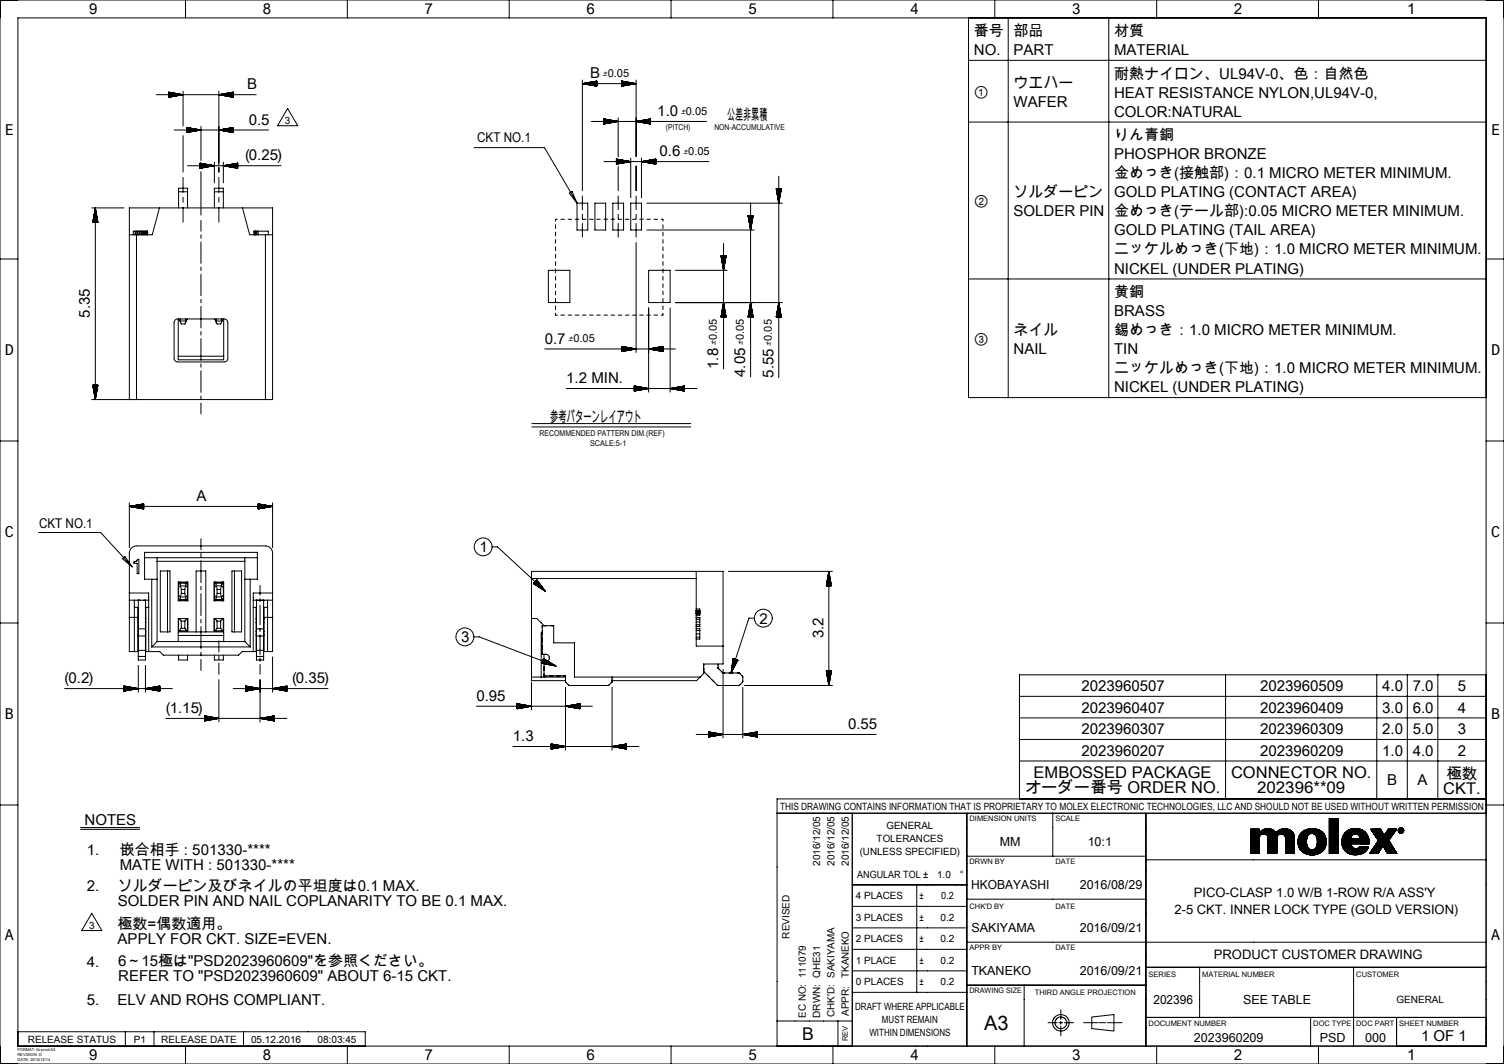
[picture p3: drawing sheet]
<svg xmlns="http://www.w3.org/2000/svg" width="420mm" height="297mm" viewBox="0 0 420 297" stroke-linecap="round" stroke-linejoin="round" font-family="sans-serif">
<defs><g id="words">
<text font-size="5.6" x="274.8" y="287.5">A3</text>
<text font-size="4.9" x="224.1" y="290.3">B</text>
<text font-size="4.6" x="286.2" y="221.3">オーダー番号 ORDER NO.</text>
<g font-size="4.5">
<text x="288.6" y="217.2">EMBOSSED PACKAGE</text>
<text x="343.8" y="217.2">CONNECTOR NO.</text>
<text x="351.1" y="221.3">202396**09</text>
<text x="403" y="221.5">CKT.</text>
</g>
<text font-size="4.3" x="403.9" y="217.4">極数</text>
<g font-size="4.2">
<text x="24.8" y="4">9</text>
<text x="73.3" y="4">8</text>
<text x="118.5" y="4">7</text>
<text x="163.7" y="4">6</text>
<text x="208.9" y="4">5</text>
<text x="254.1" y="4">4</text>
<text x="299.3" y="4">3</text>
<text x="344.5" y="4">2</text>
<text x="393" y="4">1</text>
<text x="272" y="10">番号</text>
<text x="283" y="10">部品</text>
<text x="311.1" y="10">材質</text>
<text x="272" y="15.3">NO.</text>
<text x="283" y="15.3">PART</text>
<text x="311.1" y="15.3">MATERIAL</text>
<text x="164.8" y="21.8">B</text>
<text x="311.1" y="21.9">耐熱ナイロン、UL94V-0、色：自然色</text>
<text x="69.1" y="24.9">B</text>
<text x="272" y="27">①</text>
<text x="283" y="24.5">ウエハー</text>
<text x="283" y="29.8">WAFER</text>
<text x="311.1" y="27.2">HEAT RESISTANCE NYLON,UL94V-0,</text>
<text x="69.5" y="34.8">0.5</text>
<text x="183.6" y="32.4">1.0</text>
<text x="203" y="33.5">公差非累積</text>
<text x="311.1" y="32.6">COLOR:NATURAL</text>
<text x="1.4" y="37.7">E</text>
<text x="311.1" y="39.1">りん青銅</text>
<text x="416.4" y="37.7">E</text>
<text x="68.4" y="44.8">(0.25)</text>
<text x="184.2" y="43.6">0.6</text>
<text x="311.1" y="44.4">PHOSPHOR BRONZE</text>
<text x="311.1" y="49.7">金めっき(接触部)：0.1 MICRO METER MINIMUM.</text>
<text x="272" y="57.5">②</text>
<text x="283" y="55.1">ソルダーピン</text>
<text x="311.1" y="55.1">GOLD PLATING (CONTACT AREA)</text>
<text x="283" y="60.4">SOLDER PIN</text>
<text x="311.1" y="60.4">金めっき(テール部):0.05 MICRO METER MINIMUM.</text>
<text x="311.1" y="65.7">GOLD PLATING (TAIL AREA)</text>
<text x="311.1" y="71">ニッケルめっき(下地)：1.0 MICRO METER MINIMUM.</text>
<text x="311.1" y="76.4">NICKEL (UNDER PLATING)</text>
<text x="311.1" y="82.8">黄銅</text>
<text x="25.1" y="88.7" transform="rotate(-90 25.1 88.7)">5.35</text>
<text x="311.1" y="88.2">BRASS</text>
<text x="152.1" y="95.9">0.7</text>
<text x="272" y="95.9">③</text>
<text x="283" y="93.4">ネイル</text>
<text x="311.1" y="93.5">錫めっき：1.0 MICRO METER MINIMUM.</text>
<text x="1.4" y="99.2">D</text>
<text x="283" y="98.8">NAIL</text>
<text x="311.1" y="98.8">TIN</text>
<text x="416.4" y="99.2">D</text>
<text x="158.1" y="107">1.2 MIN.</text>
<text x="200.6" y="103" transform="rotate(-90 200.6 103)">1.8</text>
<text x="208.1" y="105.2" transform="rotate(-90 208.1 105.2)">4.05</text>
<text x="216" y="105.4" transform="rotate(-90 216 105.4)">5.55</text>
<text x="311.1" y="104.2">ニッケルめっき(下地)：1.0 MICRO METER MINIMUM.</text>
<text x="311.1" y="109.5">NICKEL (UNDER PLATING)</text>
<text x="153.7" y="117.9">参考パターンレイアウト</text>
<text x="54.9" y="139.9">A</text>
<text x="1.4" y="150">C</text>
<text x="133.9" y="154.2">1</text>
<text x="416.4" y="150">C</text>
<text x="128.8" y="179.3">3</text>
<text x="212.1" y="174.1">2</text>
<text x="230" y="178.2" transform="rotate(-90 230 178.2)">3.2</text>
<text x="18.1" y="190.7">(0.2)</text>
<text x="81.5" y="190.7">(0.35)</text>
<text x="133" y="195.6">0.95</text>
<text x="302" y="192.9">2023960507</text>
<text x="351.9" y="192.9">2023960509</text>
<text x="386" y="192.9">4.0</text>
<text x="394.5" y="192.9">7.0</text>
<text x="407.1" y="192.9">5</text>
<text x="1.4" y="200.8">B</text>
<text x="46.3" y="199">(1.15)</text>
<text x="236.8" y="203.5">0.55</text>
<text x="302" y="198.9">2023960407</text>
<text x="351.9" y="198.9">2023960409</text>
<text x="386" y="198.9">3.0</text>
<text x="394.5" y="198.9">6.0</text>
<text x="407.1" y="198.9">4</text>
<text x="416.4" y="200.8">B</text>
<text x="143.2" y="206.9">1.3</text>
<text x="302" y="204.9">2023960307</text>
<text x="351.9" y="204.9">2023960309</text>
<text x="386" y="204.9">2.0</text>
<text x="394.5" y="204.9">5.0</text>
<text x="407.1" y="204.9">3</text>
<text x="302" y="210.9">2023960207</text>
<text x="351.9" y="210.9">2023960209</text>
<text x="386" y="210.9">1.0</text>
<text x="394.5" y="210.9">4.0</text>
<text x="407.1" y="210.9">2</text>
<text x="387.4" y="219.2">B</text>
<text x="395.9" y="219.2">A</text>
<text x="23.6" y="230.2">NOTES</text>
<text x="24.3" y="238.5">1.</text>
<text x="33.4" y="238.6">嵌合相手 : 501330-****</text>
<text x="33.4" y="242.7">MATE WITH : 501330-****</text>
<text x="24.3" y="248.7">2.</text>
<text x="32.9" y="248.7">ソルダーピン及びネイルの平坦度は0.1 MAX.</text>
<text x="32.9" y="252.8">SOLDER PIN AND NAIL COPLANARITY TO BE 0.1 MAX.</text>
<text x="1.4" y="262.3">A</text>
<text x="32.9" y="259.4">極数=偶数適用。</text>
<text x="32.9" y="263.5">APPLY FOR CKT. SIZE=EVEN.</text>
<text x="416.4" y="262.3">A</text>
<text x="24.3" y="269.8">4.</text>
<text x="33" y="269.7">6～15極は&quot;PSD2023960609&quot;を参照ください。</text>
<text x="33" y="273.9">REFER TO &quot;PSD2023960609&quot; ABOUT 6-15 CKT.</text>
<text x="24.3" y="280.6">5.</text>
<text x="32.8" y="280.5">ELV AND ROHS COMPLIANT.</text>
<text x="396.8" y="290.5">1 OF 1</text>
<text x="24.8" y="296">9</text>
<text x="73.3" y="296">8</text>
<text x="118.5" y="296">7</text>
<text x="163.7" y="296">6</text>
<text x="208.9" y="296">5</text>
<text x="254.1" y="296">4</text>
<text x="299.3" y="296">3</text>
<text x="344.5" y="296">2</text>
<text x="393" y="296">1</text>
</g>
<g font-size="3.8">
<text x="133.3" y="39.7">CKT NO.1</text>
<text x="10.9" y="147.3">CKT NO.1</text>
</g>
<g font-size="3.6">
<text x="333.4" y="250.5">PICO-CLASP 1.0 W/B 1-ROW R/A ASS'Y</text>
<text x="328" y="255.1">2-5 CKT. INNER LOCK TYPE (GOLD VERSION)</text>
<text x="339" y="267.8">PRODUCT CUSTOMER DRAWING</text>
</g>
<g font-size="3.5">
<text x="279.2" y="236.2">MM</text>
<text x="303.7" y="236.3">10:1</text>
<text x="271.2" y="248.3">HKOBAYASHI</text>
<text x="301.5" y="248.3">2016/08/29</text>
<text x="271.2" y="260.3">SAKIYAMA</text>
<text x="301.5" y="260.3">2016/09/21</text>
<text x="271.2" y="272.3">TKANEKO</text>
<text x="301.5" y="272.3">2016/09/21</text>
<text x="322.1" y="280.3">202396</text>
<text x="347.1" y="280.3">SEE TABLE</text>
<text x="333.4" y="290.8">2023960209</text>
<text x="368.5" y="290.8">PSD</text>
<text x="381.2" y="290.8">000</text>
</g>
<g font-size="2.8">
<text x="79.6" y="34.7">3</text>
<text x="217.8" y="226">THIS DRAWING CONTAINS INFORMATION THAT IS PROPRIETARY TO MOLEX ELECTRONIC TECHNOLOGIES, LLC AND SHOULD NOT BE USED WITHOUT WRITTEN PERMISSION</text>
<text x="247.5" y="231.5">GENERAL</text>
<text x="240.1" y="238.6">(UNLESS SPECIFIED)</text>
<text x="244.8" y="235">TOLERANCES</text>
<text x="229" y="241.7" transform="rotate(-90 229 241.7)">2016/12/05</text>
<text x="233" y="241.7" transform="rotate(-90 233 241.7)">2016/12/05</text>
<text x="237" y="241.7" transform="rotate(-90 237 241.7)">2016/12/05</text>
<text x="239.4" y="245">ANGULAR TOL ±</text>
<text x="261.7" y="245">1.0</text>
<text x="268" y="245">°</text>
<text x="239" y="251">4 PLACES</text>
<text x="256.7" y="251">±</text>
<text x="262.8" y="251">0.2</text>
<text x="239" y="257">3 PLACES</text>
<text x="256.7" y="257">±</text>
<text x="262.7" y="257">0.2</text>
<text x="24.9" y="259.4">3</text>
<text x="220.5" y="262" transform="rotate(-90 220.5 262)">REVISED</text>
<text x="239" y="263">2 PLACES</text>
<text x="256.7" y="263">±</text>
<text x="262.7" y="263">0.2</text>
<text x="239" y="269">1 PLACE</text>
<text x="256.7" y="269">±</text>
<text x="262.7" y="269">0.2</text>
<text x="237" y="273" transform="rotate(-90 237 273)">TKANEKO</text>
<text x="239" y="275">0 PLACES</text>
<text x="256.7" y="275">±</text>
<text x="262.7" y="275">0.2</text>
<text x="238.8" y="282">DRAFT WHERE APPLICABLE</text>
<text x="389.9" y="280">GENERAL</text>
<text x="225" y="284.1" transform="rotate(-90 225 284.1)">EC NO: 111079</text>
<text x="229" y="284.1" transform="rotate(-90 229 284.1)">DRWN: QHE31</text>
<text x="233" y="283.9" transform="rotate(-90 233 283.9)">CHK'D: SAKIYAMA</text>
<text x="237" y="283.6" transform="rotate(-90 237 283.6)">APPR:</text>
<text x="246.3" y="285.5">MUST REMAIN</text>
<text x="7.8" y="291">RELEASE STATUS</text>
<text x="37.4" y="291">P1</text>
<text x="45" y="291">RELEASE DATE</text>
<text x="70.1" y="291">05.12.2016</text>
<text x="88.7" y="291">08:03:45</text>
<text x="242.8" y="289.1">WITHIN DIMENSIONS</text>
</g>
<g font-size="2.7">
<text x="168.4" y="21.4">±0.05</text>
<text x="190.2" y="32">±0.05</text>
<text x="190.8" y="43.2">±0.05</text>
<text x="158.8" y="95.5">±0.05</text>
<text x="200.2" y="96.4" transform="rotate(-90 200.2 96.4)">±0.05</text>
<text x="207.7" y="96.2" transform="rotate(-90 207.7 96.2)">±0.05</text>
<text x="215.6" y="96.5" transform="rotate(-90 215.6 96.5)">±0.05</text>
</g>
<g font-size="2.3">
<text x="186" y="36.3">(PITCH)</text>
<text x="199.5" y="36.2">NON-ACCUMULATIVE</text>
<text x="150.7" y="121.8">RECOMMENDED PATTERN DIM.(REF)</text>
<text x="164.8" y="124.5">SCALE:5-1</text>
</g>
<g font-size="2.1">
<text x="270.8" y="229.3">DIMENSION UNITS</text>
<text x="294.7" y="229.3">SCALE</text>
<text x="270.8" y="241.2">DRWN BY</text>
<text x="294.7" y="241.2">DATE</text>
<text x="270.8" y="253.8">CHK'D BY</text>
<text x="294.7" y="253.7">DATE</text>
<text x="270.8" y="265.2">APPR BY</text>
<text x="294.7" y="265.2">DATE</text>
<text x="320.7" y="272.8">SERIES</text>
<text x="335.7" y="272.8">MATERIAL NUMBER</text>
<text x="378.7" y="272.8">CUSTOMER</text>
<text x="270.7" y="277.3">DRAWING SIZE</text>
<text x="289" y="277.8">THIRD ANGLE PROJECTION</text>
<text x="320.8" y="286.3">DOCUMENT NUMBER</text>
<text x="366.7" y="286.3">DOC TYPE</text>
<text x="378.7" y="286.3">DOC PART</text>
<text x="390.8" y="286.3">SHEET NUMBER</text>
<text x="236.8" y="290.6" transform="rotate(-90 236.8 290.6)">REV</text>
</g>
<g font-size="1.1">
<text x="4.9" y="293.4">FORMAT: tb-prod-A3</text>
<text x="4.9" y="294.9">REVISION: G</text>
<text x="4.9" y="296.3">DATE: 2015/12/14</text>
</g>
</g></defs>
<g fill="none" stroke="#000" stroke-width=".28">
<path d="M0 0h420v297h-420zM51.8 0v5M97 0v5M142.2 0v5M187.4 0v5M232.6 0v5M277.8 0v5M323 0v5M368.2 0v5M270.5 16.8h144.5M281.5 5v106M309.6 5v106"/>
<path d="M415 5v287h-410v-287h410v106h-144.5v-106M43.6 26.4h28M47.1 25.7l4 .7-4 .7M47.1 25.7v1.4M47.1 25.7l.3 .1M47.1 25.8l.8 .1M47.1 25.9h1.1M47.1 25.9l1.5 .1M47.1 26l1.9 .1M47.1 26.1h2.2M47.1 26.1l2.7 .1M47.1 26.2l3.1 .1"/>
<path d="M47.1 26.3h3.5M47.1 26.4h3.8M47.1 27.1h.1M47.6 27.1h-.5M48 27h-.9M48.3 26.9l-1.2 .1M48.6 36.3h26.4M48.7 26.9h-1.6M49.2 26.8h-2.1M49.6 26.7l-2.5 .1M49.9 26.7h-2.8M50.3 26.6h-3.2"/>
<path d="M50.8 26.5l-3.7 .1M51.1 25.4v9.8M51.1 37.9v10.1M52.1 37h.1M52.1 35.6h.2M52.1 35.6l.6 .1M52.1 35.7l1.1 .1M52.1 35.8h1.5M52.1 35.9h1.8M52.1 35.9l2.2 .1M52.1 36h2.7M52.1 36.1h3.1"/>
<path d="M52.1 36.2h3.4M52.1 36.2l3.8 .1M52.1 35.6l4 .7-4 .7M52.1 35.6v1.4M52.6 36.9l-.5 .1M53 36.8l-.9 .1M53.5 36.8h-1.4M53.7 36.7h-1.6M54.2 36.6l-2.1 .1M54.6 36.6h-2.5M55 36.5h-2.9M55.3 36.4l-3.2 .1"/>
<path d="M55.8 36.4h-3.7M56.1 35.3v9.5M61.1 25.4v20.6M61.3 36.3h3.8M61.3 26.4h3.8M61.5 36.4h3.6M61.5 26.5h3.6M61.6 26.3h3.5M61.8 36.2h3.3M61.9 36.4h3.2M61.9 26.6h3.2M62.1 36.1h3"/>
<path d="M62.1 26.3h3M62.2 36.5h2.9M62.3 26.7h2.8M62.5 36h2.6M62.5 26.2h2.6M62.6 36.6h2.5M62.6 26.7h2.5M62.9 36h2.2M62.9 26.1h2.2M63.1 36.6h2M63.1 26.8h2M63.2 26.1h1.9"/>
<path d="M63.4 35.9h1.7M63.5 36.7h1.6M63.5 26.9h1.6M63.6 35.8h1.5M63.6 26h1.5M63.8 36.8h1.3M63.9 26.9h1.2M64.1 35.8h1M64.1 25.9h1M64.2 36.8h.9M64.2 27h.9M64.4 25.9h.7"/>
<path d="M64.5 35.7h.6M64.6 36.9h.5M64.6 27.1h.5M64.8 25.8h.3M64.9 35.6h.2M65.1 37h.1M65.1 27.1h.1M65.1 35.6l-4 .7 4 .7M65.1 25.7v1.4M65.1 35.6v1.4M65.1 25.7l-4 .7 4 .7M80.3 30.3l2.8 4.8h-5.6z"/>
<path d="M162.6 22.3v30.9M162.6 23.3h15M162.6 23.3l4 .7M162.7 23.4h3.9M163 23.3h3.6M163.1 23.4h3.5M163.4 23.2h3.2M163.6 23.5h3M163.9 23.1h2.7M164 23.6h2.6M164.3 23h2.3M164.3 23.6h2.3"/>
<path d="M164.6 23h2M164.7 23.7h1.9M165 22.9h1.6M165.1 33.9h32.2M165.2 23.8h1.4M165.4 22.8h1.2M165.6 23.9h1M165.9 22.8h.7M165.9 23.9h.7M166.2 22.7h.4M166.3 24h.3M166.6 22.6h.1"/>
<path d="M166.6 22.6v1.4M166.6 22.6l-4 .7M168.6 34.6h.1M168.6 33.2l.4 .1M168.6 33.3h.8M168.6 33.4h1.1M168.6 33.4l1.5 .1M168.6 33.5h1.9M168.6 33.6h2.4M168.6 33.6l2.7 .1M168.6 33.7h3.1M168.6 33.8h3.5"/>
<path d="M168.6 33.8l4 .1M168.6 33.2l4 .7-4 .7M168.6 33.2v1.4M169.1 34.5l-.5 .1M169.4 34.5h-.8M169.8 34.4l-1.2 .1M170.3 34.3l-1.7 .1M170.7 34.2l-2.1 .1M171 34.2h-2.4M171.4 34.1l-2.8 .1M171.8 34l-3.2 .1M172.3 34h-3.7"/>
<path d="M172.6 32.9v10.9M173.6 22.6v1.4M173.6 22.6l4 .7M173.6 22.6h.1M173.6 22.7h.5M173.6 22.7l.8 .1M173.6 22.8h1.2M173.6 22.9h1.7M173.6 22.9l2.1 .1M173.6 23h2.4M173.6 23.1h2.8M173.6 23.1l3.2 .1"/>
<path d="M173.6 23.2l3.7 .1M174 24h-.4M174.4 23.9l-.8 .1M174.7 23.9h-1.1M175.1 23.8h-1.5M175.5 23.7l-1.9 .1M176 23.6l-2.4 .1M176.3 23.6h-2.7M176.7 23.5l-3.1 .1M177.1 23.4l-3.5 .1M177.6 23.4h-4M177.6 22.3v21.4"/>
<path d="M177.6 23.3l-4 .7M177.7 33.9h3.9M178 34h3.6M178.1 33.8h3.5M178.4 34h3.2M178.6 33.7h3M178.9 34.1h2.7M179 33.7h2.6M179.3 34.2h2.3M179.3 33.6h2.3M179.6 34.2h2M179.7 33.5h1.9"/>
<path d="M180 34.3h1.6M180.2 33.5h1.4M180.4 34.4h1.2M180.6 33.4h1M180.9 34.5h.7M180.9 33.3h.7M181.2 34.5h.4M181.3 33.3h.3M181.6 34.6h.1M181.6 33.2l-4 .7 4 .7M181.6 33.2v1.4M270.5 34.1h144.5"/>
<path d="M25.6 58h9M26.3 60v2M26.3 59.7v2.3M26.4 59.3v2.7M26.5 58.8v3.2M26.6 58.4v3.6M26.6 58v53.5M26.6 58l-.7 4M26.6 58l.7 4M26.7 58.3v3.7M26.7 58.5v3.5M26.8 59v3"/>
<path d="M26.9 59.4v2.6M26.9 59.7v2.3M44.5 58l-2 7.5h-6.4M49.9 58v-5.5h2.5v5.5M49.9 53.5h2.5M51.1 49.5v4.2M51.1 55.1v1.4M51.1 57.9v4.1M52.4 46.3h26.1M55.9 45.6l4 .7-4 .7zM55.9 45.6h.3M55.9 45.6l.7 .1"/>
<path d="M55.9 45.7l1.2 .1M55.9 45.8h1.4M55.9 45.8l1.9 .1M55.9 45.9l2.3 .1M55.9 46h2.7M55.9 46.1h3M55.9 46.1l3.5 .1M55.9 46.2h3.9M55.9 47h.1M56.1 47.9v12.1M56.2 46.9h-.3M56.6 46.8l-.7 .1"/>
<path d="M57.1 46.8h-1.2M57.5 46.7h-1.6M57.8 46.6l-1.9 .1M58.2 46.5l-2.3 .1M58.6 46.5h-2.7M59.1 46.4h-3.2M59.4 46.3l-3.5 .1M59.9 58v-5.5h2.5v5.5M59.9 45.3v5.7M59.9 53.5h2.5M61.1 46.7v1.3M61.1 49.5v4.2"/>
<path d="M61.1 55.1v1.4M61.1 57.9v4.1M62.4 45.3v5.7M62.4 46.3l4-.7v1.4zM62.4 46.2h4M62.9 46.2h3.5M62.9 46.3h3.5M63.2 46.4h3.2M63.3 46.1h3.1M63.6 46h2.8M63.6 46.5h2.8M64 46h2.4"/>
<path d="M64 46.5h2.4M64.5 45.9h1.9M64.5 46.6h1.9M64.7 46.7h1.7M64.9 45.8h1.5M65.2 45.8h1.2M65.2 46.8h1.2M65.6 45.7h.8M65.6 46.8h.8M66 45.6h.4M66 46.9h.4M66.3 47h.1"/>
<path d="M67.7 58l2 7.5h6.4M132.4 41.2h19.7l9 15.5M159 53.9l.8-.4 1.3 3.2zM161.1 56.7h3v7.5h-3zM162.6 54.7v3.8M162.6 59.8v1.3M166.1 56.7h3v7.5h-3zM168.6 45.1h29.4M171.1 56.7h3v7.5h-3zM172.1 44.4l4 .7-4 .7M172.1 44.4v1.4M172.1 44.4h.1"/>
<path d="M172.1 44.4l.5 .1M172.1 44.5l.9 .1M172.1 44.6h1.4M172.1 44.7h1.7M172.1 44.7l2.1 .1M172.1 44.8h2.5M172.1 44.9h3M172.1 44.9l3.2 .1M172.1 45h3.7M172.3 45.8h-.2M172.6 46.5v6.7M172.6 54.7v3.8"/>
<path d="M172.6 59.8v1.3M172.8 45.7l-.7 .1M173.2 45.6l-1.1 .1M173.6 45.6h-1.5M173.9 45.5h-1.8M174.3 45.4l-2.2 .1M174.8 45.4h-2.7M175.2 45.3h-3.1M175.5 45.2l-3.4 .1M175.9 45.1l-3.8 .1M176.1 56.7h3v7.5h-3zM176.1 44.1v11.1"/>
<path d="M177.6 46.3v6.9M177.6 54.7v3.8M177.6 59.8v1.3M179.1 44.1v11.1M179.4 45.1h3.7M179.5 45h3.6M179.8 45.2h3.3M179.9 45h3.2M180.1 45.3h3M180.2 44.9h2.9M180.5 45.4h2.6M180.6 56.7h37.9"/>
<path d="M180.6 44.8h2.5M180.9 45.4h2.2M181.1 44.8h2M181.4 45.5h1.7M181.5 44.7h1.6M181.7 45.6h1.4M181.8 44.6h1.3M182.1 45.6h1M182.2 44.6h.9M182.5 45.7h.6M182.7 44.5h.4M183 45.8h.1"/>
<path d="M183.1 44.4h.1M183.1 44.4l-4 .7 4 .7M183.1 44.4v1.4M209.6 56.7v48.5M216.8 52.7l.7 4 .7-4M216.8 52.7h1.4M216.8 52.7v.2M216.8 52.7l.1 .5M216.9 52.7v.9M217 52.7v1.3M217 52.7l.1 1.8M217.1 52.7v2.1"/>
<path d="M217.2 52.7v2.5M217.2 52.7l.1 2.9M217.3 52.7l.1 3.4M217.4 52.7v3.6M217.5 49.2v56.2M217.6 52.7l-.1 3.8M217.6 52.7v3.4M217.7 52.7v2.9M217.8 52.7l-.1 2.6M217.8 52.7v2.2M217.9 52.7v1.8M218 52.7l-.1 1.3"/>
<path d="M218 52.7v1.1M218.1 52.7v.6M218.2 52.7l-.1 .2M0 72.3h5M25.9 62h1.4M25.9 62h.1M26 61.6v.4M26.1 61.1v.9M26.1 60.8v1.2M26.2 60.4v1.6M27 60.1v1.9M27.1 60.6v1.4"/>
<path d="M27.1 61v1M27.2 61.3v.7M27.3 61.7v.3M37.2 65.5v-1h4v1M37.7 64.5v1M38 64.5v1M38.1 65.5v46M38.4 64.5v1M38.8 64.5v1M39.1 64.5v1M39.4 64.5v1M39.5 64.5v1"/>
<path d="M39.8 64.5v1M40.1 64.5v1M40.3 64.5v1M40.5 64.5v1M40.8 64.5v1M41 64.5v1M41.2 64.5v1M56.1 61.5v3M56.1 65.5v1M56.1 67.5v6M56.1 74.5v1M56.1 76.5v6"/>
<path d="M70.9 65.5v-1h4v1M71 64.5v1M71.2 64.5v1M71.4 64.5v1M71.7 64.5v1M72.1 64.5v1M74.1 65.5v46M153.1 75.5h6v9h-6zM155.1 62.8v1M155.1 64.8v1M155.1 66.9v1M155.1 68.9v1.1"/>
<path d="M155.1 71v1M155.1 73v1.1M155.1 75.1v1M155.1 77.2v1M155.1 79.2v1M155.6 61.2h-.5v.5M156.6 61.2h1M158.6 61.2h1M160.6 61.2h1M162.6 62.4v3.8M162.6 61.2h1M164.6 61.2h1"/>
<path d="M166.6 61.2h1M168.6 61.2h1M170.6 61.2h1M172.6 62.4v3.8M172.6 61.2h1M174.6 61.2h1M176.6 61.2h1M177.6 62.4v3.8M177.6 67.7v30.7M178.6 61.2h1M180.6 64.2h30M180.6 61.2h1"/>
<path d="M181.1 75.5h6v9h-6zM182.6 61.2h1M184.6 61.2h.5v.5M185.1 62.8v1M185.1 64.8v1M185.1 66.9v1M185.1 68.9v1.1M185.1 71v1M185.1 73v1.1M185.1 75.1v1M185.1 77.2v1M185.1 79.2v1"/>
<path d="M188.6 75.5h14.5M201.3 71.5l.8 4 .7-4M201.3 71.5h1.5M201.4 71.5h.1M201.4 71.5v.4M201.5 71.5v.9M201.5 71.5l.1 1.3M201.6 71.5v1.6M201.7 71.5v2M201.7 71.5l.1 2.4M201.8 71.5l.1 2.9M201.9 71.5v3.2"/>
<path d="M201.9 71.5l.1 3.6M202.1 68v35M202.1 71.5v3.7M202.2 71.5v3.3M202.3 71.5l-.1 3M202.3 71.5v2.6M202.4 71.5v2.2M202.5 71.5l-.1 1.7M202.5 71.5v1.4M202.6 71.5v1M202.7 71.5v.6M202.8 71.5l-.1 .1"/>
<path d="M208.9 60.2l.7 4 .7-4M208.9 60.2h1.4M208.9 60.2h.1M208.9 60.2l.1 .5M209 60.2v.8M209.1 60.2v1.2M209.1 60.2l.1 1.6M209.2 60.2l.1 2.1M209.3 60.2v2.4M209.3 60.2l.1 2.8M209.4 60.2l.1 3.2M209.5 60.2v3.6"/>
<path d="M209.7 60.2l-.1 3.9M209.7 60.2v3.5M209.8 60.2v3.1M209.9 60.2l-.1 2.6M209.9 60.2v2.4M210 60.2v1.9M210.1 60.2v1.5M210.2 60.2l-.1 1.1M210.2 60.2v.8M210.3 60.2v.3M270.5 77.9h144.5M415 72.3h5"/>
<path d="M48.9 89.3l.7-.3h13a1 1 0 0 1 1 1v10a1 1 0 0 1-1 1h-13a1 1 0 0 1-1-1v-10zM49.8 89v11.4h12.7v-11.4M49.8 99.4h12.7M49.9 89l.7 1.4h1l.7-1.4M50.4 89.6l-.1 .3M50.4 89v.6M50.4 89.6h1.5M51.9 89.6v.3M51.9 89v.6M56.1 83.5v1M56.1 85.5v6M56.1 92.5v1"/>
<path d="M56.1 94.5v6M59.9 89l.7 1.4h1l.3-.5M60.4 89.6l-.1 .3M60.4 89v.6M60.4 89.6h1.5M61.9 89.6v.3M61.9 89v.6M62.3 89l-.4 .9M152.1 97.4h36.5M155.1 87.4v.6h.5M155.1 81.3v1M155.1 83.3v1.1"/>
<path d="M155.1 85.4v1M156.6 88h1M158.6 88h1M160.6 88h1M162.6 88h1M164.6 88h1M166.6 88h1M168.6 88h1M170.6 88h1M172.6 88h1M173.6 96.7l4 .7-4 .7M173.6 96.7v1.4"/>
<path d="M173.6 96.7h.1M173.6 96.7l.5 .1M173.6 96.8l.9 .1M173.6 96.9h1.2M173.6 96.9l1.7 .1M173.6 97l2.1 .1M173.6 97.1h2.5M173.6 97.2h2.8M173.6 97.2l3.2 .1M173.6 97.3h3.7M174 98.1h-.4M174.2 98h-.6"/>
<path d="M174.6 88h1M174.7 97.9l-1.1 .1M175.1 97.9h-1.5M175.5 97.8h-1.9M175.8 97.7l-2.2 .1M176.3 97.6l-2.7 .1M176.6 88h1M176.7 97.6h-3.1M177.1 97.5h-3.5M177.4 97.4l-3.8 .1M178.6 88h1M180.6 88h1"/>
<path d="M181.1 86v23.5M181.4 97.4h3.7M181.5 97.3h3.6M181.6 97.5h3.5M181.9 97.3h3.2M182.1 97.6h3M182.4 97.2h2.7M182.5 97.6h2.6M182.6 88h1M182.6 97.1h2.5M182.9 97.7h2.2M183.1 97.1h2"/>
<path d="M183.2 97.8h1.9M183.5 97h1.6M183.7 97.9h1.4M183.9 96.9h1.2M184.1 97.9h1M184.2 96.9h.9M184.5 98h.6M184.7 96.8h.4M184.8 98.1h.3M185.1 96.7h.1M185.1 87.4v.6h-.5M185.1 81.3v1"/>
<path d="M185.1 83.3v1.1M185.1 85.4v1M185.1 96.7v1.4M185.1 96.7l-4 .7 4 .7M187.1 86v23.5M188.6 84.5h29.9M201.3 88.5l.8-4 .7 4M201.3 88.5h1.5M201.4 88.4v.1M201.4 88v.5M201.5 87.6v.9M201.6 87.1v1.4"/>
<path d="M201.6 86.8v1.7M201.7 86.4v2.1M201.8 86v2.5M201.9 85.5v3M201.9 85.3v3.2M202 84.8v3.7M202.1 84.7v3.8M202.2 85.1v3.4M202.2 85.4v3.1M202.3 85.8v2.7M202.4 86.3v2.2M202.4 86.7v1.8"/>
<path d="M202.5 87v1.5M202.6 87.4v1.1M202.7 87.8v.7M202.7 88.3v.2M208.9 88.5h1.4M208.9 88.5l.7-4 .7 4M208.9 88.4v.1M209 88v.5M209 87.7v.8M209.1 87.3v1.2M209.2 86.8v1.7M209.3 86.4v2.1"/>
<path d="M209.3 86.1v2.4M209.4 85.7v2.8M209.5 85.3v3.2M209.5 84.8v3.7M209.6 84.5v4M209.7 85v3.5M209.8 85.4v3.1M209.8 85.8v2.7M209.9 86.1v2.4M210 86.5v2M210.1 87v1.5M210.1 87.4v1.1"/>
<path d="M210.2 87.7v.8M210.3 88.1v.4M216.8 88.5h1.4M216.8 88.5l.7-4 .7 4M216.8 88.3v.2M216.9 88v.5M216.9 87.6v.9M217 87.1v1.4M217.1 86.7v1.8M217.1 86.4v2.1M217.2 86v2.5M217.3 85.5v3"/>
<path d="M217.4 85.1v3.4M217.4 84.8v3.7M217.5 84.7v3.8M217.6 85.1v3.4M217.7 85.5v3M217.7 85.8v2.7M217.8 86.3v2.2M217.9 86.7v1.8M217.9 87.1v1.4M218 87.4v1.1M218.1 87.8v.7M218.1 88.3v.2"/>
<path d="M25.6 111.5h50.5v-53.5h-40v53.5M25.9 107.5h1.4M25.9 107.5l.7 4M25.9 107.5v.1M25.9 107.5l.1 .5M26 107.5l.1 .9M26.1 107.5v1.2M26.2 107.5v1.7M26.2 107.5l.1 2.1M26.3 107.5v2.4M26.4 107.5v2.8M26.4 107.5l.1 3.2"/>
<path d="M26.5 107.5l.1 3.7M26.7 107.5v3.8M26.8 107.5l-.1 3.5M26.8 107.5v3.1M26.9 107.5v2.7M27 107.5l-.1 2.4M27 107.5v1.9M27.1 107.5v1.5M27.2 107.5l-.1 1.1M27.2 107.5v.8M27.3 107.5v.4M27.3 107.5l-.7 4"/>
<path d="M56.1 101.5v1M56.1 103.5v6M56.1 110.5v1M56.1 112.5v3M148.5 118.2h44.4M148.5 119.2h44.4M158.1 108.5h36.5M177.1 107.7l4 .8-4 .7zM177.1 107.8h.1M177.1 107.8h.4M177.1 107.8l.8 .1M177.1 107.9l1.2 .1"/>
<path d="M177.1 108h1.7M177.1 108.1h1.9M177.1 108.1l2.4 .1M177.1 108.2h2.8M177.1 108.3h3.2M177.1 108.3l3.5 .1M177.5 109.1l-.4 .1M177.9 109l-.8 .1M178.3 108.9l-1.2 .1M178.6 108.9h-1.5M179 108.8l-1.9 .1M179.5 108.7l-2.4 .1"/>
<path d="M179.9 108.7h-2.8M180.2 108.6h-3.1M180.6 108.5l-3.5 .1M181.1 108.5h-4M187.1 108.5l4-.8v1.5zM187.2 108.5h3.9M187.6 108.4h3.5M187.6 108.5h3.5M187.9 108.3h3.2M188.1 108.6h3M188.4 108.2h2.7M188.4 108.7h2.7"/>
<path d="M188.8 108.2h2.3M188.8 108.7h2.3M189.2 108.1h1.9M189.2 108.8h1.9M189.5 108h1.6M189.7 108.9h1.4M189.9 108h1.2M189.9 108.9h1.2M190.4 107.9h.7M190.4 109h.7M190.8 107.8h.3M190.8 109.1h.3"/>
<path d="M191.1 107.8h.1M0 123.1h5M415 123.1h5M10.8 148.6h17.3l8.8 9.6M34.2 156l.7-.7 2 2.9zM36.1 140.4v12.5M36.1 141.4h40M36.1 141.4l4 .7M36.3 141.3h3.8M36.5 141.4h3.6M36.8 141.2h3.3M36.9 141.5h3.2"/>
<path d="M37.1 141.2h3M37.2 141.5h2.9M37.4 156.8l.7-.2 .3-.5h.4v4h-.5v-2.9h-.9zM37.5 141.1h2.6M37.6 141.6h2.5M37.9 141h2.2M38.1 141.7h2M38.4 141h1.7M38.5 141.8h1.6M38.6 140.9h1.5M38.8 141.8h1.3M39.1 140.8h1"/>
<path d="M39.2 141.9h.9M39.5 140.8h.6M39.6 142h.5M39.9 140.7h.2M40.1 142.1h.1M40.1 140.7v1.4M40.1 140.7l-4 .7M40.4 155.7h31.5M43.9 155.7v23.4M43.9 156.7h24.5M44.8 159.4h2.7v17h-2.7zM46.8 159.4v17"/>
<path d="M56.1 150.4v3M56.1 154.5v1M56.1 156.5v6.1M64.8 159.4h2.7v17h-2.7zM65.5 159.4v17M68.4 155.7v23.4M72.1 142.1h.1M72.1 140.7h.2M72.1 140.7l.6 .1M72.1 140.8h1.1M72.1 140.9h1.5M72.1 140.9l1.8 .1"/>
<path d="M72.1 141h2.2M72.1 141.1h2.7M72.1 141.1l3.1 .1M72.1 141.2h3.4M72.1 141.3h3.8M72.1 140.7l4 .7M72.1 140.7v1.4M72.6 142h-.5M73 141.9l-.9 .1M73.5 141.8l-1.4 .1M73.7 141.8h-1.6M74.2 141.7l-2.1 .1"/>
<path d="M74.6 141.6l-2.5 .1M75 141.5l-2.9 .1M75.3 141.5h-3.2M75.8 141.4l-3.7 .1M76.1 140.4v12.5M76.1 141.4l-4 .7M137.4 152.6h1.5l13.5 12.5M194.4 159.5v20.8h7.5M203.4 159.5h29.1M231.4 159.9v3.6M231.5 159.5v31.8M231.5 159.5l-.7 4"/>
<path d="M231.5 159.5l.7 4M231.5 159.6v3.9M231.5 160v3.5M0 173.9h5M36.1 167.5h5.4M36.1 165.5h5.4v16.4M36.1 172.3h2.4M37.5 169.5h1v12.4M37.5 167.5v14.4M38.5 173.7h.1M38.5 172.7h.1M38.5 176.2h.1"/>
<path d="M38.5 177.2h.1M38.6 175.5h2M38.6 167.5v16.7h2v-16.7M38.6 177.5h2M40.6 173.7h.1M40.6 172.7h.1M40.6 176.2h.1M40.6 177.2h.1M41.5 169.5h-.8v12.4M42.4 161.7v18.9M43.9 161.7h-3.5v-7.5h31.5v7.5h-3.5M43.9 179.1h24.5"/>
<path d="M43.9 179.1l-1.5 1.5M49.8 172.7h2.7v3.4h-2.7zM49.8 162.5h2.7v5.2h-2.7zM49.8 179.1v-2.7h12.7v2.7M49.8 177.4h12.7M49.9 167l.5 .5M49.9 162.5v5.2M49.9 172.7v3.4M49.9 162.7h2.5M49.9 167.5h2.5M49.9 166.2l.4 .3M50 172.7l.6 .7"/>
<path d="M50.3 166.5l.1 .1M50.3 163.6l.3 .9M50.3 163.6l-.4 .3M50.4 162.7h.1M50.4 162.7l-.5 .5M50.4 167.5h.1M50.4 163.5l-.1 .1M50.4 162.7v.8M50.4 166.6v.9M50.4 162.7h1.5M50.4 163.5h1.5M50.4 166.6h1.5"/>
<path d="M50.6 165.6l-.3 .9M50.6 165.6h1M50.6 164.5h1M50.6 175.4h1M50.6 173.4h1M50.6 175.4l-.6 .7M50.6 164.5v1.1M50.6 173.4v2M51.6 165.6l.3 .9M51.6 175.4l.6 .7M51.6 164.5v1.1M51.6 173.4v2"/>
<path d="M51.9 167.5h.1M51.9 163.5v.1M51.9 162.7v.8M51.9 166.6v.9M51.9 162.7h.1M51.9 162.7l.5 .5M51.9 166.5v.1M51.9 163.6l-.3 .9M51.9 163.6l.5 .3M52.2 172.7l-.6 .7M52.4 162.5v5.2M52.4 172.7v3.4"/>
<path d="M52.4 166.2l-.5 .3M52.4 167l-.5 .5M54.8 176.4v-17h2.7v17M56.1 163.7v1M56.1 165.7v6.1M56.1 172.9v1M56.1 174.9v6.1M59.8 172.7h2.7v3.4h-2.7zM59.8 162.5h2.7v5.2h-2.7zM59.9 162.7h2.5M59.9 162.5v5.2M59.9 172.7v3.4"/>
<path d="M59.9 166.2l.4 .3M59.9 167l.5 .5M59.9 167.5h2.5M60 172.7l.6 .7M60.3 163.6l.3 .9M60.3 166.5l.1 .1M60.3 163.6l-.4 .3M60.4 162.7h.1M60.4 162.7l-.5 .5M60.4 167.5h.1M60.4 163.5l-.1 .1M60.4 162.7h1.5"/>
<path d="M60.4 163.5h1.5M60.4 162.7v.8M60.4 166.6v.9M60.4 166.6h1.5M60.6 165.6l-.3 .9M60.6 164.5v1.1M60.6 173.4v2M60.6 165.6h1M60.6 164.5h1M60.6 175.4h1M60.6 173.4h1M60.6 175.4l-.6 .7"/>
<path d="M61.1 178.9v3.1M61.6 165.6l.3 .9M61.6 164.5v1.1M61.6 173.4v2M61.6 175.4l.6 .7M61.9 163.5v.1M61.9 167.5h.1M61.9 162.7v.8M61.9 166.6v.9M61.9 162.7h.1M61.9 162.7l.5 .5M61.9 166.5v.1"/>
<path d="M61.9 163.6l-.3 .9M61.9 163.6l.5 .3M62.2 172.7l-.6 .7M62.4 162.5v5.2M62.4 172.7v3.4M62.4 166.2l-.5 .3M62.4 167l-.5 .5M68.4 179.1l1.5 1.5M69.9 161.7v18.9M70.7 167.5h5.4M70.7 169.5h.8v12.4M71.5 173.7h.1"/>
<path d="M71.5 172.7h.1M71.5 176.2h.1M71.5 177.2h.1M71.6 175.5h2M71.6 167.5v16.7h2v-16.7M71.6 177.5h2M72.6 163.4v2.8M72.6 167.1v.9M72.6 168.9v5.5M72.6 175.4v.9M72.6 177.2v5.5M73.6 173.7h.1"/>
<path d="M73.6 172.7h.1M73.6 176.2h.1M73.6 177.2h.1M73.7 172.3h2.4M74.7 169.5h-1v12.4M74.7 167.5v14.4M76.1 165.5h-5.4v16.4M132.3 177.8h1.5l21.5 8.1M148.4 172.6h1.5l2 2M148.4 161.5h46M149 163l.5 .3M149.1 162.8l.7 .6"/>
<path d="M149.1 162.7l.9 .9M149.1 162.7l1.4 1.2M149.2 162.6l1.6 1.5M149.2 162.6l1.8 1.6M149.3 162.5l2.2 2M149.3 162.5l2.4 2.2M149.4 162.4l2.8 2.6M149.5 162.3l2.6 2.4M149.5 162.3l2.4 2.2M149.6 162.1l1.6 1.5M149.8 161.9l.5 .5M149.9 161.9l2.5 3.2-3.5-2.2z"/>
<path d="M150 161.9l.1 .3M150.7 162.9l-.9-.9 1.1 1.1M151.4 163.8l-1.8-1.6 2 1.8M151.4 176.6h-.3v12.4M194.4 170.7h1M194.4 170.8h1M194.4 171.4h1M194.4 170h1v1.7h-1M194.4 171.2h1M194.4 171.3h1M194.4 171h1M194.4 172.4h1v2.5h-1"/>
<path d="M194.4 175.5h1v2.9h-1M194.4 170.4h1M194.4 170.6h1M194.4 177.9h1M194.4 176h1M194.4 176.9h1M194.4 173.6h1M194.4 172.9h1M194.4 174.4h1M194.4 171.1h1M210.7 172.5h-1.5l-5.1 15.3M230.8 163.5h1.4"/>
<path d="M230.8 163.5h.1M230.8 163v.5M230.9 162.7v.8M231 162.3v1.2M231 161.9v1.6M231.1 161.4v2.1M231.2 161.2v2.3M231.2 160.7v2.8M231.3 160.3v3.2M231.6 160.4v3.1M231.7 160.9v2.6M231.8 161.2v2.3"/>
<path d="M231.8 161.6v1.9M231.9 162v1.5M232 162.4v1.1M232 162.7v.8M232.1 163.2v.3M415 173.9h5M18.1 192.2h30M34.6 191.5h.1M34.6 191.5l.5 .1M34.6 191.6l.9 .1M34.6 191.7h1.4M34.6 191.8h1.6"/>
<path d="M34.6 191.8l2.1 .1M34.6 191.9h2.5M34.6 192h2.9M34.6 192l3.2 .1M34.6 192.1h3.7M34.6 191.5l4 .7-4 .7M34.6 191.5v1.4M34.8 192.9h-.2M35.2 192.8l-.6 .1M35.7 192.7l-1.1 .1M36.1 192.7h-1.5M36.4 192.6h-1.8"/>
<path d="M36.8 192.5l-2.2 .1M37.3 192.4l-2.7 .1M37.7 192.4h-3.1M38 192.3h-3.4M38.4 192.2l-3.8 .1M38.6 181.9h-2.5v-27.5a2 2 0 0 1 2-2h36a2 2 0 0 1 2 2v27.5h-2.5M38.6 183.2h2M38.6 181.5h2M38.6 185.7v7.5M40.6 181.9h4l1 1h21l1-1h4M40.6 185.7v7.5M40.8 192.2h3.8"/>
<path d="M41 192.1h3.6M41.3 192.3h3.3M41.4 192.1h3.2M41.6 192.4h3M41.7 192h2.9M42 192.4h2.6M42.1 191.9h2.5M42.4 180.6h27.5M42.4 192.5h2.2M42.6 191.9h2M42.9 192.6h1.7M43 191.8h1.6"/>
<path d="M43.1 192.7h1.5M43.3 191.7h1.3M43.6 192.7h1M43.7 191.7h.9M44 192.8h.6M44.1 191.6h.5M44.4 192.9h.2M44.6 191.5h.1M44.6 191.5l-4 .7 4 .7M44.6 191.5v1.4M49.9 182.9v1.3h2.5v-1.3M56.1 182v1.1"/>
<path d="M56.1 184.1v3M57.1 199.8h.1M57.1 199.9h.5M57.1 199.9l.8 .1M57.1 200h1.2M57.1 199.8l4 .7-4 .7M57.1 199.8v1.4M59.9 182.9v1.3h2.5v-1.3M61.1 183v1.1M61.1 185.1v3.1M61.1 189.7v11.8M65.1 192.2h26.5"/>
<path d="M68.6 191.5h.1M68.6 191.5l.5 .1M68.6 191.6l.9 .1M68.6 191.7h1.4M68.6 191.8h1.6M68.6 191.8l2.1 .1M68.6 191.9h2.5M68.6 192h2.9M68.6 192l3.2 .1M68.6 192.1h3.7M68.6 191.5l4 .7-4 .7M68.6 191.5v1.4"/>
<path d="M68.8 192.9h-.2M69.2 192.8l-.6 .1M69.7 192.7l-1.1 .1M70.1 192.7h-1.5M70.4 192.6h-1.8M70.8 192.5l-2.2 .1M71.3 192.4l-2.7 .1M71.6 183.2h2M71.6 181.5h2M71.7 192.4h-3.1M72 192.3h-3.4M72.4 192.2l-3.8 .1"/>
<path d="M72.6 183.6v1M72.6 185.5v2.7M72.6 189.7v11.8M75.9 200h.7M76.1 183.4v9.8M76.1 199.9h.5M76.3 192.2h3.8M76.5 192.1h3.6M76.6 199.8h.1M76.6 199.8l-4 .7 4 .7M76.6 199.8v1.4M76.8 192.3h3.3"/>
<path d="M76.9 192.1h3.2M77.1 192.4h3M77.2 192h2.9M77.5 192.4h2.6M77.6 191.9h2.5M77.9 192.5h2.2M78.1 191.9h2M78.4 192.6h1.7M78.5 191.8h1.6M78.6 192.7h1.5M78.8 191.7h1.3M79.1 192.7h1"/>
<path d="M79.2 191.7h.9M79.5 192.8h.6M79.6 191.6h.5M79.9 192.9h.2M80.1 191.5h.1M80.1 191.5l-4 .7 4 .7M80.1 191.5v1.4M133 197.1h32.4M144.4 197.8h.1M144.4 196.4l.3 .1M144.4 196.5h.6M144.4 196.6h1.1"/>
<path d="M144.4 196.6l1.5 .1M144.4 196.7l1.9 .1M144.4 196.8h2.2M144.4 196.8l2.7 .1M144.4 196.9l3.1 .1M144.4 197h3.5M144.4 197.1h3.8M144.4 196.4l4 .7-4 .7M144.4 196.4v1.4M144.9 197.8h-.5M145.3 197.7h-.9M145.6 197.6l-1.2 .1"/>
<path d="M146 197.6h-1.6M146.5 197.5h-2.1M146.9 197.4l-2.5 .1M147.2 197.4h-2.8M147.6 197.3h-3.2M148.1 197.2l-3.7 .1M148.4 190.5v7.6M148.4 189h9.5M151.3 185.2l.5-1.3 3.5 2M151.3 185.2l4 .7M151.3 185.2h.1M151.3 185.1l.4 .1"/>
<path d="M151.4 185l.9 .4M151.4 185l1.2 .4M151.4 184.9l1.4 .6M151.5 184.7l2.5 1M151.5 184.7l3.1 1.1M151.5 184.6l3.4 1.3M151.6 184.4l3.3 1.3M151.6 184.4l3.1 1.2M151.6 184.3l2.8 1.1M151.6 184.2l2.3 .9M151.7 184.2l2 .8M151.7 184.1l1.7 .7"/>
<path d="M151.7 184.1l1.2 .4M151.8 184l.8 .4M151.9 183.9l.2 .2M151.9 188.6h6v1.7l1 1h11l1-1v-1.3M151.9 182.6v6.4M151.9 184.6h.5M152.4 182.6a1 1 0 0 1 1 1 1 1 0 0 1-1 1M152.4 182.6l.4 .1M152.4 182.6h-1v-8h3.2v4.8h5.8v9.6h35.1M152.8 184.6h-.4M153.3 183.3v.7M153.4 185.6l-2-.8 2.3 .8"/>
<path d="M157.9 190h-9.5v-30.5h53.5v25.8h-5.4v2.7l-2 2h-23.6M157.9 191.8v17.6M158.1 197.1h3.8M158.3 197.2h3.6M158.4 197h3.5M158.7 197.3h3.2M158.9 197h3M159.1 197.4h2.8M159.3 196.9h2.6M159.4 197.4h2.5M159.7 196.8h2.2M159.9 197.5h2"/>
<path d="M160 196.8h1.9M160.3 197.6h1.6M160.4 196.7h1.5M160.7 197.6h1.2M160.9 196.6h1M161 197.7h.9M161.3 196.5h.6M161.5 197.8h.4M161.6 196.5h.3M161.9 197.8h.1M161.9 196.4l-4 .7 4 .7M161.9 196.4v1.4"/>
<path d="M170.9 191.8v17.6M196.5 187.4l3.9 3.9h6l1-1v-1.5l-1-1M197.5 188.4l.6 .7M200.5 185.3v1.2l1.4 1.3h4.5M201.9 186.8v19.2M204.5 185.7l.5-1.8-.6 2.4M204.6 186.9l1-2.8-1.2 3.4M204.7 183.9v.3M204.7 183.8l1.4 .5-2 3.5zM204.8 183.9l-.2 .6M204.9 183.9l-.3 .9M205 183.9l-.5 1.5"/>
<path d="M205.2 184l-.9 2.5M205.2 184l-.9 2.8M205.3 184l-1.1 3.4M205.4 184.1l-1.2 3.6M205.6 184.1l-.8 2.6M205.7 184.1l-.7 2.1M205.8 184.2l-.6 1.7M205.8 184.2l-.5 1.5M205.9 184.2l-.3 .9M205.9 184.2l-.2 .7M206 184.3l-.1 .3M206.4 187.8l.3 .3"/>
<path d="M207.4 191.8v14.2M207.9 191.3h24.6M230.8 187.3h1.4M230.8 187.3l.7 4M230.8 187.3v.1M230.8 187.3v.5M230.9 187.3v.8M230.9 187.3l.1 1.2M231 187.3v1.7M231.1 187.3v2.1M231.1 187.3l.1 2.4M231.2 187.3v2.8"/>
<path d="M231.3 187.3v3.3M231.3 187.3l.1 3.7M231.5 187.3v4M231.6 187.3l-.1 3.5M231.7 187.3l-.1 3.1M231.7 187.3v2.7M231.8 187.3v2.4M231.9 187.3l-.1 2M232 187.3l-.1 1.5M232 187.3v1.1M232.1 187.3l-.1 .8M232.2 187.3l-.1 .4"/>
<path d="M232.2 187.3l-.7 4M284.7 194.4h130.3M342.2 188.4v34.6M384.5 188.4v34.6M393 188.4v34.6M401.5 188.4v34.6M415 188.4h-130.3v34.6h130.3M46.3 200.5h33.8M57.1 200.1h1.6M57.1 200.1l2.1 .1M57.1 200.2h2.4M57.1 200.3h2.8"/>
<path d="M57.1 200.3l3.2 .1M57.1 200.4l3.7 .1M57.4 201.2h-.3M57.9 201.1l-.8 .1M58.2 201.1h-1.1M58.6 201h-1.5M59 200.9l-1.9 .1M59.5 200.8l-2.4 .1M59.8 200.8h-2.7M60.2 200.7h-3.1M60.6 200.6l-3.5 .1M61 200.5l-3.9 .1"/>
<path d="M72.7 200.5h3.9M73 200.5h3.6M73.1 200.6h3.5M73.4 200.4h3.2M73.6 200.7h3M73.8 200.3h2.8M74 200.8h2.6M74.3 200.8h2.3M74.3 200.2h2.3M74.6 200.2h2M74.7 200.9h1.9M75 200.1h1.6"/>
<path d="M75.1 201h1.5M75.4 200h1.2M75.6 201.1h1M75.9 201.1h.7M76.3 201.2h.3M143.2 208.4h35.2M153.9 207.7l4 .7-4 .7M153.9 207.7v1.4M153.9 207.7h.3M153.9 207.8h.6M153.9 207.8l1.1 .1M153.9 207.9h1.5"/>
<path d="M153.9 208h1.9M153.9 208l2.2 .1M153.9 208.1h2.7M153.9 208.2h3.1M153.9 208.2l3.5 .1M153.9 208.3h3.8M153.9 209.1h.1M154.4 209l-.5 .1M154.8 208.9l-.9 .1M155.1 208.9h-1.2M155.5 208.8h-1.6M156 208.7l-2.1 .1"/>
<path d="M156.4 208.6l-2.5 .1M156.7 208.6h-2.8M157.1 208.5l-3.2 .1M157.6 208.4l-3.7 .1M171.1 208.3h3.8M171.3 208.4h3.6M171.4 208.3h3.5M171.7 208.5h3.2M171.9 208.2h3M172.1 208.6h2.8M172.3 208.1h2.6M172.4 208.6h2.5"/>
<path d="M172.7 208.1h2.2M172.9 208.7h2M173 208h1.9M173.3 208.8h1.6M173.4 207.9h1.5M173.7 208.9h1.2M173.9 207.9h1M174 208.9h.9M174.3 207.8h.6M174.5 209h.4M174.6 207.7h.3M174.9 209.1h.1"/>
<path d="M174.9 207.7l-4 .7 4 .7M174.9 207.7v1.4M194.4 205h50.3M197.9 205.7h.1M197.9 204.3l.3 .1M197.9 204.4h.8M197.9 204.5h1.2M197.9 204.5l1.5 .1M197.9 204.6h1.9M197.9 204.7h2.4M197.9 204.7l2.8 .1M197.9 204.8h3.1"/>
<path d="M197.9 204.9h3.5M197.9 204.9l3.9 .1M197.9 204.3l4 .7-4 .7zM198.2 205.7h-.3M198.7 205.6h-.8M199.1 205.5l-1.2 .1M199.5 205.4l-1.6 .1M199.8 205.4h-1.9M200.3 205.3l-2.4 .1M200.7 205.2l-2.8 .1M201.1 205.2h-3.2M201.4 205.1h-3.5"/>
<path d="M207.4 205l4-.7v1.4zM207.5 205h3.9M207.9 205.1h3.5M207.9 204.9h3.5M208.2 205.2h3.2M208.4 204.8h3M208.6 205.2h2.8M208.6 204.8h2.8M209.1 205.3h2.3M209.1 204.7h2.3M209.5 205.4h1.9M209.5 204.6h1.9"/>
<path d="M209.8 205.4h1.6M209.9 204.6h1.5M210.2 205.5h1.2M210.2 204.5h1.2M210.7 205.6h.7M210.7 204.4h.7M211.1 205.7h.3M211.1 204.4h.3M211.4 205.7h.1M284.7 200.4h130.3M284.7 206.4h130.3M284.7 212.4h130.3"/>
<path d="M0 224.7h5M22.5 231.5h16.5M22.5 231h16.5M217 227h198M270 227v65M270 239h50M294 227v12M349.2 237.4l2.5-2.4-2.5 2.5M349.3 231.5h-.1M349.4 231.5l-.2 .1M349.5 231.5l-.3 .2M349.6 231.5l-.4 .3"/>
<path d="M349.7 231.5l-.5 .4M349.8 231.5l-.6 .5M349.9 231.5l-.7 .6M350 231.5l-.8 .7M350.1 231.5l-.9 .8M350.2 231.5l-1 .9M350.3 231.5l-1.1 1M350.4 231.5l-1.2 1.1M350.5 231.5l-1.3 1.2M350.6 231.5l-1.4 1.3M350.7 231.5l-1.5 1.4M350.8 231.5l-1.6 1.5"/>
<path d="M350.9 231.5l-1.7 1.6M351.1 231.5l-1.9 1.8M351.2 231.5l-2 1.9M351.2 231.5l-2 2M351.3 231.5l-2.1 2.1M351.5 231.5l-2.3 2.2M351.5 231.5l-2.3 2.3M351.6 231.5l-2.4 2.4M351.7 234a1.21 1.21 0 0 1 1.2-1.2 1.21 1.21 0 0 1 1.2 1.2M351.7 236.8l-1.5 1.5M351.7 236.6l-1.6 1.7M351.7 236.5l-1.8 1.8 1.8-1.8"/>
<path d="M351.7 236.3l-1.9 2M351.7 236.2l-2.1 2.1M351.7 236l-2.2 2.3M351.7 235.9l-2.4 2.4M351.7 235.7l-2.5 2.5M351.7 235.6l-2.5 2.5M351.7 235.6l-2.5 2.4M351.7 235.4l-2.5 2.5M351.7 235.3l-2.5 2.5M351.7 235.3l-2.5 2.4M351.7 235.1l-2.5 2.5M351.7 234.8l-2.5 2.5"/>
<path d="M351.7 234.8l-2.5 2.4M351.7 234.7l-2.5 2.5M351.7 234.5l-2.5 2.5M351.7 234.5l-2.5 2.4M351.7 234.4l-2.5 2.5M351.7 234.2l-2.5 2.5M351.7 234.1l-2.5 2.5 2.5-2.4M351.7 233.9l-2.5 2.5M351.7 238.1v.1M351.7 238l-.3 .3M351.7 237.9l-.4 .4M351.7 237.8l-.4 .5"/>
<path d="M351.7 237.7l-.6 .6M351.7 237.6l-.7 .7M351.7 237.5l-.7 .8M351.7 237.4l-.9 .9M351.7 237.3l-1 1M351.7 237.2l-1 1.1M351.7 237.1l-1.2 1.2M351.7 237l-1.3 1.3M351.7 236.9l-1.3 1.4M351.7 234v4.3h-2.5M351.7 233.9l-2.5 2.4M351.7 231.5v.9a3.1 3.1 0 0 1 4.7 0 3.1 3.1 0 0 1 4.5-.3"/>
<path d="M351.7 232.3l-2.5 2.5M351.7 232.2l-2.5 2.5M351.7 232.1l-2.5 2.5M351.7 232l-2.5 2.5M351.7 231.9l-2.5 2.5M351.7 231.8l-2.5 2.5M351.7 231.7l-2.5 2.5M351.7 231.6l-2.5 2.5M351.7 231.5l-2.5 2.5M351.7 231.5h-2.5v6.8M351.7 233.7l-2.5 2.6M351.7 233.6l-2.5 2.6"/>
<path d="M351.8 233.5l-2.6 2.5M351.9 232.2l-.1 .1M352 233.2l-2.8 2.8M352.4 231.8l-3.2 3.2 3-3.1M352.7 231.6l-3.5 3.5M352.9 231.5l-3.7 3.7M353 231.5l-3.8 3.8M353.2 231.4l-4 4M353.4 231.4l-4.2 4.2M353.5 231.4l-4.3 4.3M353.6 231.3l-4.4 4.4M353.7 231.3l-4.5 4.6"/>
<path d="M353.9 231.3l-1.8 1.7M353.9 231.3l-1.5 1.5M354 233.5l1.7-1.7-1.7 1.7M354.1 231.3l-1.6 1.5M354.1 234v4.3h2.5v-4.3a1.21 1.21 0 0 1 1.2-1.2 1.21 1.21 0 0 1 1.2 1.2M354.1 234l2-1.9-2 1.9M354.2 231.3l-1.5 1.5M354.2 231.3l-1.4 1.5M354.3 231.3l-1.4 1.5M354.5 231.3l-1.5 1.5M354.5 231.3l-1.4 1.5 1.5-1.4M354.9 231.4l-1.7 1.4"/>
<path d="M354.9 231.4l-1.5 1.5M355 231.5l-1.5 1.4M355.1 231.5l-1.5 1.5M355.2 231.5l-1.5 1.5M355.3 231.6l-1.6 1.5M355.3 231.6l-1.5 1.5M355.4 231.6l-1.6 1.6M355.5 231.7l-1.6 1.6 1.6-1.6M355.6 231.7l-1.6 1.7M355.8 231.9l-1.8 1.7M355.9 231.9l-1.8 1.9 1.8-1.9M356 232l-1.9 1.9"/>
<path d="M356.1 232.1l-2 2.1M356.2 232.1l-2.1 2.1M356.2 232.2l-2.1 2.1M356.3 232.2l-2.2 2.3M356.3 238.3l.3-.3-.3 .3M356.3 232.3l-2.2 2.2M356.3 232.3l-2.2 2.3M356.6 238.1l-.1 .2M356.6 237.8l-.4 .5M356.6 237.7l-.6 .6M356.6 237.5l-.7 .8M356.6 237.5l-.8 .8"/>
<path d="M356.6 237.4l-.9 .9M356.6 237.2l-1 1.1M356.6 237.2l-1.1 1.1M356.6 237.1l-1.2 1.2M356.6 236.9l-1.3 1.4M356.6 236.9l-1.4 1.4M356.6 236.8l-1.5 1.5M356.6 236.6l-1.6 1.7 1.6-1.7M356.6 236.5l-1.8 1.8M356.6 236.3l-1.9 2M356.6 236.3l-2 2M356.6 236.2l-2.1 2.1"/>
<path d="M356.6 236l-2.2 2.3M356.6 236l-2.3 2.3M356.6 235.9l-2.4 2.4M356.6 235.7l-2.5 2.5M356.6 235.6l-2.5 2.6 2.5-2.5M356.6 235.5l-2.5 2.5M356.6 235.4l-2.5 2.5M356.6 235.3l-2.5 2.5M356.6 235.2l-2.5 2.5M356.6 235.1l-2.5 2.5M356.6 235l-2.5 2.5M356.6 234.9l-2.5 2.5"/>
<path d="M356.6 234.8l-2.5 2.5M356.6 234.7l-2.5 2.5M356.6 234.6l-2.5 2.5M356.6 234.5l-2.5 2.5M356.6 234.4l-2.5 2.5M356.6 234.3l-2.5 2.5M356.6 234.2l-2.5 2.5M356.6 234.1l-2.5 2.5M356.6 233.9l-2.5 2.6 2.5-2.5M356.6 233.8l-2.5 2.5M356.6 233.7l-2.5 2.5M356.7 233.5l-2.6 2.6"/>
<path d="M356.7 233.4l-2.6 2.6M357.2 231.7l-3.1 3.1 2.9-2.9M357.4 231.6l-3.3 3.3M357.6 231.5l-3.5 3.5M357.7 231.5l-3.6 3.6M357.9 231.4l-3.8 3.8M358.1 231.4l-4 3.9M358.1 231.4l-4 4M358.3 231.3l-4.2 4.2M358.4 231.3l-4.3 4.3M358.5 231.3l-4.4 4.4M358.6 231.3l-4.5 4.5"/>
<path d="M358.7 233.2l1.6-1.5-1.6 1.5M358.7 231.3l-4.6 4.6M358.8 231.3l-1.6 1.6M358.9 231.3l-1.6 1.5M358.9 233.6l1.7-1.7-1.7 1.7M359 231.3l-1.5 1.5M359 234.5l2.1-2.1-2.1 2.2M359 234.1l1.9-1.9-1.9 2M359.1 231.3l-1.5 1.5M359.2 231.3l-1.5 1.5M359.2 231.4l-1.3 1.4 1.4-1.4M359.4 231.4l-1.4 1.4"/>
<path d="M359.5 231.4l-1.4 1.4M359.6 231.4l-1.5 1.4M359.7 231.5l-1.5 1.3M359.7 231.5l-1.4 1.4M359.8 231.5l-1.4 1.4M359.9 231.5l-1.5 1.4M359.9 231.5l-1.4 1.5M360 231.6l-1.4 1.5 1.5-1.5M360.1 231.6l-1.4 1.5M360.3 231.7l-1.5 1.6M360.4 231.8l-1.5 1.6 1.5-1.6M360.5 231.9l-1.6 1.6"/>
<path d="M360.7 232l-1.7 1.7M360.8 232l-1.8 1.8M360.8 232.1l-1.8 1.8M360.9 232.1l-1.9 1.9M360.9 232.1l.5 1.2M361 232.2l-2 2.1M361 232.3l-2 2.1M361.1 232.5l-2.1 2.2M361.2 232.6l-2.2 2.2M361.2 232.6l-2.2 2.3M361.2 232.7l-2.2 2.2M361.3 232.7l-2.3 2.4"/>
<path d="M361.3 232.8l-2.3 2.4 2.3-2.3M361.3 233l-2.3 2.4M361.3 233.1l-2.3 2.4M361.4 233.2l-2.4 2.3M361.4 233.2l-2.4 2.5M361.4 238.2l-.1 .1M361.4 238.1l-.2 .2M361.4 238l-.3 .3M361.4 237.9l-.4 .4M361.4 237.7l-.5 .6 .5-.5M361.4 237.6l-.7 .7M361.4 237.5l-.8 .8"/>
<path d="M361.4 237.4l-.9 .9M361.4 237.3l-1 1M361.4 237.2l-1.1 1.1M361.4 237.1l-1.2 1.2M361.4 237l-1.3 1.3M361.4 236.9l-1.4 1.4M361.4 236.8l-1.5 1.5M361.4 236.7l-1.6 1.6M361.4 236.6l-1.7 1.7M361.4 236.5l-1.8 1.8M361.4 236.4l-1.9 1.9M361.4 236.3l-1.9 2"/>
<path d="M361.4 236.2l-2.1 2.1M361.4 236.1l-2.2 2.2M361.4 236l-2.2 2.3M361.4 235.9l-2.4 2.4M361.4 235.8l-2.4 2.4M361.4 235.7l-2.4 2.4M361.4 235.6l-2.4 2.4M361.4 235.5l-2.4 2.4M361.4 235.4l-2.4 2.4M361.4 235.3l-2.4 2.4M361.4 235.2l-2.4 2.4M361.4 235.1l-2.4 2.4"/>
<path d="M361.4 235l-2.4 2.4M361.4 234.9l-2.4 2.4M361.4 234.8l-2.4 2.4M361.4 234.7l-2.4 2.4M361.4 234.4l-2.4 2.6M361.4 234.4l-2.4 2.3M361.4 234.2l-2.4 2.5M361.4 234.1l-2.4 2.5M361.4 234.1l-2.4 2.3M361.4 233.9l-2.4 2.5M361.4 233.8l-2.4 2.5M361.4 233.8l-2.4 2.3"/>
<path d="M361.4 233.6l-2.4 2.5M361.4 233.5l-2.4 2.5M361.4 233.5l-2.4 2.3M361.4 233.3l-2.4 2.5M361.4 233.3v5h-2.4v-4.3M362.9 236.9l.9 1M363.7 232.1l-.6 .6M363.9 232l-.9 .9M364.2 231.8l-1.3 1.4M364.4 231.7l-1.6 1.7M364.5 231.7l-1.8 1.8M364.7 231.6l-2 2.1"/>
<path d="M364.8 238.4l1.3-1.2-1.2 1.2M364.8 234.9l-1.9 2M364.8 235l-1.9 1.9M364.9 235.1l-1.9 1.9M364.9 234.8l-2 2M364.9 234.7l-2.1 2M364.9 235.2l-1.8 1.9 1.8-1.8M364.9 234.6l-2.1 2.1M364.9 235.4l-1.8 1.8M364.9 234.5l-2.1 2.1M364.9 235.5l-1.8 1.8M364.9 234.4l-2.1 2.2"/>
<path d="M364.9 235.6l-1.7 1.7M364.9 235.6l-1.7 1.8M364.9 234.2l-2.2 2.3M364.9 231.5l-2.3 2.3M364.9 235.7l-1.6 1.7 1.6-1.6M364.9 234.2l-2.2 2.2M365 235.9l-1.6 1.6M365 234l-2.3 2.3M365 236l-1.6 1.5M365 233.8l-2.3 2.4M365 236.1l-1.5 1.5M365 231.5l-2.4 2.4"/>
<path d="M365 233.8l-2.4 2.4M365 236.2l-1.4 1.5M365.1 236.3l-1.5 1.4M365.1 233.6l-2.5 2.5M365.1 236.3l-1.4 1.5M365.1 236.4l-1.4 1.4M365.1 236.5l-1.3 1.3M365.2 233.4l-2.6 2.6M365.2 231.5l-2.6 2.6M365.2 236.5l-1.4 1.4M365.2 236.6l-1.3 1.3M365.3 236.6l-1.4 1.4"/>
<path d="M365.3 236.7l-1.3 1.3M365.3 231.4l-2.8 2.8M365.4 236.8l-1.3 1.2M365.4 236.8l-1.3 1.3M365.4 231.4l-2.9 2.9M365.5 236.9l-1.3 1.2M365.5 236.9l-1.2 1.3M365.6 231.4l-3.1 3M365.6 237l-1.3 1.2M365.6 237l-1.2 1.2M365.7 237.1l-1.2 1.2 1.3-1.2M365.7 231.3l-3.2 3.3"/>
<path d="M365.8 231.3l-3.3 3.3M365.8 237.1l-1.2 1.2M365.9 237.1l-1.2 1.2M365.9 231.3l-3.4 3.5M366 237.2l-1.3 1.2M366.1 231.3l-3.6 3.7 3.5-3.7M366.1 232.7l1.3-1.3-1.4 1.3M366.2 237.2l-1.2 1.2M366.2 231.3l-3.7 3.8M366.3 237.2l-1.2 1.3M366.3 231.3l-3.8 3.8M366.4 237.2l-1.3 1.3"/>
<path d="M366.4 231.3l-3.9 3.9M366.5 237.2l-1.3 1.3M366.5 231.3l-4 4.1M366.6 231.3l-4.1 4.1M366.6 232.7l1.3-1.2-1.2 1.2M366.6 237.2l-1.3 1.3M366.7 231.3l-4.2 4.2M366.7 232.7l1.3-1.1-1.2 1.1M366.8 237.2l-1.5 1.3M366.8 231.3l-4.3 4.3M366.9 231.3l-4.4 4.4M367 232.8l1.2-1.2-1.2 1.2"/>
<path d="M367 237.1l-1.6 1.5M367 231.3l-4.5 4.5M367.1 231.3l-4.5 4.6 2.7-2.7M367.1 237l-1.6 1.6M367.1 231.3l-1.5 1.6M367.2 231.4l-1.4 1.4M367.5 231.4l-1.3 1.3M367.6 231.4l-1.3 1.2M367.6 233.5a2.89 2.89 0 0 1-.8 3.6 1.34 1.34 0 0 1-1.7-.7M367.6 233.5a1.45 1.45 0 0 0-1.8-.7 1.45 1.45 0 0 0-.9 1.7l.2 1.9M367.6 233.6l1.5-1.5-1.5 1.5M367.6 231.4l-1.2 1.2"/>
<path d="M367.7 236.1l2.5-2.4-2.6 2.6M367.7 231.5l-1.2 1.2M367.8 234.1l1.7-1.7-1.7 1.8M367.8 235.7l2.3-2.2-2.3 2.4M367.8 235.4l2.2-2.1-2.2 2.2M367.9 234.6l1.8-1.8-1.8 1.9M367.9 235.2l2.1-2.1-2.1 2.2M368.1 231.6l-1.2 1.1M368.3 231.7l-1.2 1.2M368.5 231.8l-1.4 1.1M368.6 231.8l-1.3 1.3M368.6 231.8l-1.2 1.3"/>
<path d="M368.7 231.9l-1.3 1.3M368.8 231.9l-1.3 1.4 1.3-1.4M368.9 232l-1.4 1.3M369 232l-1.4 1.5 1.4-1.4M369 232.1a4 4 0 0 0-6.5 2.6v1.1l.4 1.1M369 232.1l.9 .9M369.2 232.2l-1.5 1.5M369.2 232.2l-1.5 1.6 1.6-1.5M369.3 232.3l-1.6 1.6M369.4 232.4l-1.6 1.6M369.5 232.5l-1.7 1.8M369.6 232.6l-1.8 1.7"/>
<path d="M369.6 232.6l-1.8 1.8M369.7 232.7l-1.9 1.8M369.8 232.8l-1.9 2M369.8 232.9l-1.9 2M369.8 237l-.9 .9M369.9 232.9l-2 2.1M369.9 233a3.7 3.7 0 0 1-.2 4.2 3.7 3.7 0 0 1-4 1.4l-1.9-.7M369.9 233l-2 2.1M370 236.8l-1.4 1.3M370 236.7l-1.5 1.5M370 233.3l-2.2 2.3M370.1 236.5l-1.8 1.8"/>
<path d="M370.1 233.6l-2.4 2.4M370.2 236.3l-2.1 2.1M370.2 236.2l-2.2 2.2M370.2 233.8l-2.7 2.7M370.2 233.9l-2.7 2.8M370.2 236l-2.4 2.4M370.2 233.9l-4.6 4.7M370.3 234l-4.6 4.6M370.3 235.9l-2.6 2.6M370.3 235.8l-2.7 2.7M370.3 234.2l-4.5 4.4M370.3 234.3l-4.3 4.3"/>
<path d="M370.3 235.6l-2.9 2.9M370.3 234.4l-4.2 4.2M370.3 235.5l-3 3.1M370.4 235.4l-3.2 3.2M370.4 234.5l-4.2 4.2M370.4 235.3l-3.3 3.3M370.4 234.6l-4 4.1 4-4M370.4 235.2l-3.5 3.4M370.4 234.8l-3.9 3.9M370.4 235.1l-3.5 3.5M370.4 234.9l-3.8 3.8M370.4 235l-3.7 3.6"/>
<path d="M371.2 229.5l1.1-1-1.1 1.1M371.2 237.9l2.5-2.4-2.5 2.6M371.2 236.3l2.5-2.5-2.5 2.6M371.2 234.6l2.5-2.4-2.5 2.5M371.2 232.9l2.5-2.4-2.5 2.5M371.2 231.2l2.5-2.4-2.5 2.5M371.2 228.5h2.5v9.8h-2.5zM371.3 228.5h.1M371.4 228.5l-.2 .2M371.5 228.5l-.3 .3M371.6 228.5l-.4 .4M371.7 228.5l-.5 .5"/>
<path d="M371.8 228.5l-.6 .6M371.9 228.5l-.7 .7M372 228.5l-.8 .8M372.1 228.5l-.9 .9M372.4 228.5l-1.2 1.2M372.5 228.5l-1.3 1.4 1.4-1.4M372.7 228.5l-1.5 1.5M372.8 228.5l-1.6 1.5M372.9 228.5l-1.7 1.7M373 228.5l-1.8 1.8M373.1 228.5l-1.9 1.8M373.2 228.5l-2 2"/>
<path d="M373.3 228.5l-2.1 2.1M373.4 228.5l-2.2 2.1M373.5 238.3l.2-.2-.2 .2M373.5 228.5l-2.3 2.3M373.6 228.5l-2.4 2.4M373.7 228.5l-2.5 2.4M373.7 228.5l-2.5 2.6M373.7 238.2l-.1 .1M373.7 237.9l-.4 .4M373.7 237.8l-.5 .5M373.7 237.7l-.5 .6M373.7 237.6l-.7 .7"/>
<path d="M373.7 237.5l-.8 .8M373.7 237.4l-.8 .9M373.7 237.3l-1 1M373.7 237.1l-1.1 1.2 1.1-1.1M373.7 237l-1.3 1.3M373.7 236.8l-1.4 1.5M373.7 236.7l-1.6 1.6M373.7 236.5l-1.7 1.8M373.7 236.4l-1.9 1.9M373.7 236.2l-2 2.1M373.7 236.1l-2.2 2.2M373.7 235.9l-2.3 2.4"/>
<path d="M373.7 235.8l-2.5 2.5M373.7 235.6l-2.5 2.6 2.5-2.4M373.7 235.3l-2.5 2.6M373.7 235.2l-2.5 2.6M373.7 235.2l-2.5 2.4M373.7 235l-2.5 2.6M373.7 235l-2.5 2.5M373.7 234.9l-2.5 2.5M373.7 234.7l-2.5 2.6M373.7 234.7l-2.5 2.5M373.7 234.6l-2.5 2.5M373.7 234.4l-2.5 2.6"/>
<path d="M373.7 234.4l-2.5 2.5M373.7 234.3l-2.5 2.5M373.7 234.1l-2.5 2.6M373.7 234l-2.5 2.6 2.5-2.5M373.7 233.7l-2.5 2.5M373.7 233.5l-2.5 2.6M373.7 233.5l-2.5 2.5M373.7 233.4l-2.5 2.5M373.7 233.3l-2.5 2.5M373.7 233.2l-2.5 2.5M373.7 233.1l-2.5 2.5M373.7 233l-2.5 2.5"/>
<path d="M373.7 232.9l-2.5 2.5M373.7 232.8l-2.5 2.5M373.7 232.7l-2.5 2.5M373.7 232.6l-2.5 2.5M373.7 232.5l-2.5 2.5M373.7 232.3l-2.5 2.6 2.5-2.5M373.7 232l-2.5 2.5M373.7 231.9l-2.5 2.5M373.7 231.8l-2.5 2.5M373.7 231.7l-2.5 2.5M373.7 231.6l-2.5 2.5M373.7 231.5l-2.5 2.5"/>
<path d="M373.7 231.4l-2.5 2.5M373.7 231.3l-2.5 2.5M373.7 231.2l-2.5 2.5M373.7 231.1l-2.5 2.5M373.7 231l-2.5 2.5M373.7 230.9l-2.5 2.5M373.7 230.8l-2.5 2.5M373.7 230.6l-2.5 2.6 2.5-2.5M373.7 230.3l-2.5 2.5M373.7 230.2l-2.5 2.5M373.7 230.1l-2.5 2.5M373.7 230l-2.5 2.5"/>
<path d="M373.7 229.9l-2.5 2.5M373.7 229.8l-2.5 2.5M373.7 229.7l-2.5 2.5M373.7 229.6l-2.5 2.5M373.7 229.5l-2.5 2.5M373.7 229.4l-2.5 2.5M373.7 229.4l-2.5 2.4M373.7 229.2l-2.5 2.6M373.7 229.1l-2.5 2.5M373.7 228.9l-2.5 2.6 2.5-2.4M373.7 228.6l-2.5 2.6M374.7 234.6l.1 1.2 .3 1.1"/>
<path d="M375 236.6l2.6-2.5-2.6 2.6M376 232.1l-.5 .4M376.3 238l1.5-1.4-1.4 1.5M376.4 231.8l-1.2 1.2M376.7 231.6l-1.6 1.6M376.8 231.6l-1.8 1.7M377 231.5l-2 2M377.2 231.4l-2.3 2.3M377.2 231.4l-2.3 2.4M377.3 234l-2.4 2.4M377.3 234.1l-2.3 2.4M377.3 233.8l-2.4 2.5"/>
<path d="M377.3 235.6l-1.7 1.9M377.3 233.8l-2.4 2.4M377.3 235.7l-1.7 1.8M377.4 235.8l-1.7 1.8 1.7-1.7M377.4 233.6l-2.5 2.6M377.4 236l-1.6 1.6M377.4 234.1l-2.4 2.4M377.4 231.4l-2.6 2.6M377.4 236l-1.6 1.7M377.4 236.1l-1.5 1.6M377.5 233.4l-2.7 2.7M377.5 231.4l-2.7 2.6"/>
<path d="M377.5 236.2l-1.6 1.6 1.6-1.6M377.6 236.3l-1.6 1.6M377.6 236.4l-1.5 1.5M377.6 231.3l-2.8 2.9M377.6 233.2a1.22 1.22 0 0 1 1.4-.3 1.22 1.22 0 0 1 .7 1.2h-2.4zM377.7 236.5l-1.5 1.5M377.7 234.1l-2.6 2.7M377.7 235.5l1.6-1.4-1.4 1.4M377.7 236.5l-1.4 1.5M377.8 233.1l1.7-1.7-4.7 4.6 2.8-2.8M377.8 231.3l-3.1 3.1M377.8 234.1l-2.7 2.7"/>
<path d="M377.9 231.3l-3.2 3.1M377.9 234.1l-2.8 2.8M377.9 236.7l-1.5 1.4M378 236.7l-1.5 1.5M378 231.3l-3.3 3.3M378 234.1l-2.8 2.8M378 236.7l-1.4 1.5 1.5-1.4M378.1 234.1l-2.9 2.9M378.1 231.3l-3.4 3.4M378.2 234.1l-2.9 3M378.2 231.3l-3.5 3.5M378.2 236.8l-1.5 1.5"/>
<path d="M378.2 236.8l-1.4 1.5M378.3 234.1l-3 3.1 3.1-3.1M378.3 231.2l-3.6 3.7M378.3 236.9l-1.5 1.4M378.4 236.9l-1.5 1.4M378.4 231.2l-3.7 3.8M378.5 235.5l3-2.9-3 2.9M378.5 236.9l-1.5 1.5M378.5 234.1l-3.1 3.1M378.5 231.2l-3.8 3.9M378.6 236.9l-1.6 1.5M378.6 234.1l-3.1 3.2 3.2-3.2"/>
<path d="M378.6 231.2l-3.9 4M378.7 236.9l-1.6 1.5M378.7 231.3l-4 4M378.8 236.9l-1.6 1.6M378.8 234.1l-3.3 3.3M378.8 231.3l-4.1 4.1M378.8 232.8l1.3-1.2-1.2 1.2M378.9 231.3l-4.2 4.2M378.9 234.1l-1.5 1.4M378.9 236.9l-1.6 1.6M378.9 235.5l2.8-2.7-2.7 2.7M379 234.1l-1.4 1.4"/>
<path d="M379 231.3l-4.3 4.3M379 232.9l1.4-1.2-1.3 1.2M379.1 231.3l-4.4 4.3M379.1 238.6l2.3-2.3-2.5 2.3M379.1 234.1l-1.5 1.4M379.1 236.8l-1.7 1.7M379.2 231.3l-4.5 4.4M379.2 236.8l-1.7 1.7M379.3 231.3l-4.5 4.6 4.5-4.6M379.4 234.1l-1.5 1.4M379.5 234.1l-1.5 1.4M379.6 231.4l-1.7 1.5"/>
<path d="M379.6 234.1l-1.4 1.4 1.5-1.4M379.6 236.3h2.6a4 4 0 0 1-5.3 2.1l-1-.6-.8-.9M379.6 236.3l-.4 .4-.6 .2M379.6 231.4l-1.4 1.4M379.7 236.3l-.1 .1M379.7 231.4l-1.4 1.4M379.7 231.4a3.7 3.7 0 0 0-5 3.2M379.7 231.4a3.8 3.8 0 0 1 2.7 4.1h-5.1a1.34 1.34 0 0 0 1.3 1.4M379.8 231.4l-1.4 1.4M379.8 236.3l-2.3 2.2M379.9 231.5l-1.4 1.3M379.9 236.3l-2.3 2.2"/>
<path d="M379.9 231.5l-1.3 1.3M380 236.3l-2.3 2.3M380 231.5l-1.3 1.3M380.1 236.3l-2.3 2.3M380.1 238.4l2.1-2.1-2.2 2.1M380.2 236.3l-2.3 2.3 2.4-2.3M380.2 231.6l-1.3 1.2M380.4 236.3l-2.4 2.3M380.4 231.7l-1.3 1.2M380.5 236.3l-2.3 2.3 2.4-2.3M380.5 231.7l-1.3 1.3M380.6 231.8l-1.3 1.3 1.3-1.3"/>
<path d="M380.7 231.8l-1.3 1.3M380.7 236.3l-2.4 2.3M380.7 231.9l-1.3 1.3M380.8 236.3l-2.3 2.3 2.4-2.3M380.8 232l-1.3 1.3M380.9 232l-1.3 1.3M381 232.1l-1.4 1.3M381 236.3l-2.4 2.3M381 232.1l-1.4 1.4M381.1 236.3l-2.4 2.3M381.1 232.1l-1.4 1.4M381.1 232.2l-1.4 1.4"/>
<path d="M381.2 232.2l-1.5 1.5M381.2 236.3l-2.4 2.3M381.2 232.3l-1.5 1.5M381.3 232.3l-1.6 1.6M381.3 232.4l-1.5 1.5M381.4 232.4l-1.6 1.7M381.4 232.5l-3.1 3M381.5 236.3l-2.4 2.3M381.5 232.6l-2.9 2.9M381.6 236.3l-2.3 2.3M381.6 232.7l-2.8 2.8M381.7 236.3l-2.3 2.2"/>
<path d="M381.7 232.9l-2.6 2.6M381.8 237.3l-.7 .6M381.8 236.3l-2.3 2.2M381.8 233l-2.6 2.5M381.8 233l-2.5 2.5M381.8 236.3l-2.2 2.2M381.8 233.1l-2.4 2.4M381.9 233.2l-2.4 2.3M381.9 233.2l-2.3 2.3M381.9 233.3l-2.2 2.2M382 236.9l-1.2 1.2M382 236.3l-2.3 2.2"/>
<path d="M382 233.4l-2.1 2.1 2.1-2.1M382 233.5l-2 2M382.1 236.7l-1.5 1.5M382.1 236.3l-2.2 2.1M382.1 233.6l-2 1.9M382.1 233.6l-1.9 1.9M382.1 236.6l-1.6 1.6M382.1 233.7l-1.8 1.8M382.2 233.8l-1.8 1.7M382.2 236.4l-1.9 1.9M382.2 233.9l-1.7 1.6M382.2 234l-1.6 1.5"/>
<path d="M382.2 234l-1.5 1.5M382.2 234.1l-1.4 1.4M382.3 234.2l-1.4 1.3M382.3 234.2l-1.3 1.3M382.3 234.3l-1.2 1.2M382.3 234.4l-1.1 1.1M382.3 234.5l-1 1M382.3 234.6l-.9 .9M382.4 234.7l-.8 .8M382.4 234.8l-.7 .7M382.4 234.9l-.6 .6M382.4 235l-.5 .5"/>
<path d="M382.4 235.1l-.4 .4M382.4 235.2l-.3 .3M382.4 235.3l-.2 .2M382.4 235.4l-.1 .1M382.6 238l6.6-6.5-6.7 6.7M382.8 231.5l.1 .1 .1-.1M383.1 231.5l-.2 .2M383.3 231.5l-.3 .2M383.3 231.5l-.3 .3M383.3 232.3l.9-.8-.9 .8M383.4 231.5l-.4 .4M383.6 231.5l-.5 .4"/>
<path d="M383.6 231.5l-.5 .5M383.7 231.5l-.5 .5M383.9 231.5l-.7 .6 .7-.6M384 233.3l1.7-1.6-1.6 1.7M384 231.5l-.7 .7M384.3 231.5l-.9 .9M384.5 231.5l-1.1 1M384.5 231.5l-1 1M384.6 231.5l-1.1 1.1M384.7 231.5l-1.2 1.1M384.8 231.5l-1.2 1.2M384.9 234.6l-2.4 3.7h2.4l1.3-2.2"/>
<path d="M384.9 231.5l-1.3 1.2M385 238.1l-.1 .1M385 231.5l-1.3 1.3M385.1 237.9l-.4 .4M385.1 231.5l-1.4 1.4M385.2 231.5l-1.4 1.4M385.3 237.6l-.7 .7M385.3 231.5l-1.5 1.5M385.4 231.5l-1.6 1.5M385.5 237.3l-1 1M385.5 231.5l-1.6 1.6M385.6 237.1l-1.2 1.2"/>
<path d="M385.6 231.5l-1.6 1.7M385.6 231.6l-1.6 1.7M385.7 231.8l-1.6 1.7M385.7 236.8l-1.4 1.5M385.8 231.9l-1.7 1.6M385.8 231.9l-1.6 1.7M385.8 232l-1.5 1.7 1.6-1.6M385.9 232.1l-1.6 1.6M385.9 236.5l-1.7 1.8M385.9 232.2l-1.6 1.6M386 232.2l-1.6 1.6M386 232.3l-1.5 1.7 1.6-1.6"/>
<path d="M386 236.3l-1.9 2M386.1 232.4l-1.6 1.6M386.1 232.5l-1.5 1.6M386.2 232.5l-1.6 1.6M386.2 236.1l1.3 2.2M386.2 232.6l-1.6 1.6M386.2 232.7l-1.4 1.7M386.4 232.8l-1.6 1.7M386.4 232.9l-1.6 1.6M386.4 233l-1.5 1.6M386.5 233l-1.7 1.7M386.5 233.1l-1.8 1.8"/>
<path d="M386.6 236.7l1.6-1.6-1.6 1.7M386.7 237l1.7-1.6-1.6 1.7M387.2 237.8l1.6-1.6-1.6 1.6M387.8 231.5l-.4 .3M387.9 234.6l-1.6 1.6M387.9 231.5l-.6 .5M387.9 234.7l-1.6 1.6 1.6-1.6M388 234.8l-1.6 1.6M388 231.5l-1 .9M388 234.4l-1.8 1.7M388 234.8l-1.6 1.7M388 234.9l-1.6 1.6"/>
<path d="M388.1 235l-1.6 1.6M388.1 238.3l1.2-1.3-1.2 1.3M388.1 231.5l-1.4 1.3M388.1 235l-1.6 1.7M388.2 231.5l-1.6 1.5M388.2 235.2l-1.6 1.7M388.3 235.3l-1.6 1.6M388.3 234l-4.3 4.3M388.3 231.5l-3.8 3.8M388.3 235.3l-1.6 1.7M388.4 231.5l-4.2 4.1M388.4 235.5l-1.6 1.7"/>
<path d="M388.5 235.6l-1.7 1.6M388.5 231.5l-4.4 4.3M388.5 235.6l-1.6 1.7M388.5 235.7l-1.6 1.7M388.6 233.6l-4.7 4.7M388.6 235.8l-1.6 1.6M388.6 231.5l-4.8 4.7M388.6 235.8l-1.6 1.7M388.6 235.9l-1.6 1.6M388.6 231.5l-4.9 4.9M388.7 236l-1.6 1.6M388.7 233.4l-4.9 4.9"/>
<path d="M388.7 236l-1.6 1.7M388.8 236.1l-1.6 1.6M388.8 231.5l-5.3 5.2M388.9 236.3l-1.6 1.7 1.6-1.7M388.9 231.5l-5.7 5.6M388.9 236.4l-1.6 1.6M388.9 231.5l-5.8 5.8M389 233l-5.3 5.3M389 236.4l-1.6 1.7 1.6-1.6M389 236.6l-1.6 1.6M389.1 231.5l-6.2 6.2M389.1 236.6l-1.6 1.7"/>
<path d="M389.1 236.7l-1.6 1.6M389.2 236.7l-1.5 1.6M389.2 236.8l-1.4 1.5M389.2 236.9l-1.4 1.4M389.3 232.6l-5.7 5.7M389.3 236.9l-1.3 1.4M389.4 231.5l-6.9 6.8M389.4 237.1l-1.1 1.2M389.4 232.4l-5.9 5.9M389.4 237.2l-1 1.1M389.5 237.2l-1.1 1.1M389.5 231.5l-6.9 6.8"/>
<path d="M389.5 237.3l-1 1M389.5 231.5l-6.8 6.8M389.5 237.4l-.8 .9M389.6 237.4l-.9 .9M389.6 237.5l-.8 .8M389.7 237.6l-.7 .7 .7-.7M389.7 231.5l-6.9 6.8M389.7 232l-6.3 6.3M389.7 237.7l-.6 .6M389.7 238.3l.3-.2-.2 .2M389.8 237.7l-.5 .6M389.8 231.5l-6.9 6.8"/>
<path d="M389.8 237.8l-.5 .5M389.8 231.8l-6.5 6.5M389.8 231.5l-6.7 6.8 6.9-6.8M389.8 237.9l-.4 .4M389.9 237.9l-.4 .4M389.9 238l-.3 .3M390 238.3h.1M390 231.5l-6.8 6.8M390 238.2l-.1 .1M390 231.5l-2.2 3.1 2.3 3.7h-2.6M390 231.5h-2.3l-1.2 1.6-1-1.6h-2.7l2.1 3.1M390.5 232.1h.1"/>
<path d="M390.5 231.8v.1M390.5 231.9v.1M390.5 231.8h.1M390.5 231.7h.1M390.5 231.6v.1M390.6 232.2h.1M390.6 232.2v.1M390.6 232.3h.1M390.7 231.3l-.2 .3M390.7 232.3v.1M390.8 232.4h-.1M390.8 232.4l.1 .1"/>
<path d="M391 232.5h-.1M391 231.1l-.3 .2M391 232.5v.1M391 231.5l-.1 .1M391 232.6h.1M391.1 231.9v.3h-.2M391.1 231.8h.2M391.1 231.9h.2M391.1 232.1l-.2 .1M391.1 232l-.2 .2M391.1 231.7l-.2 .2M391.1 231.8l-.2 .2"/>
<path d="M391.2 231.5l-.3 .2M391.2 232.6h.1M391.2 231.8l-.3 .3M391.2 231l-.2 .1M391.2 231.5l-.3 .3M391.2 231.8l-.1 .1M391.3 231l-.1 .1M391.3 231.9l.1 .1M391.3 231.8l-.1 .1M391.3 231.6v.2M391.3 231.6h-.2v.2M391.3 231.1h.1"/>
<path d="M391.3 231.5l-.2 .1M391.4 232.6h-.1M391.4 231.6l.1-.1-.1 .2M391.4 232v.2M391.4 231.5l.1 .5M391.4 231.5h-.5v.7M391.4 231.5l-.1 .1M391.4 232.2h.2M391.5 231.1h-.2M391.5 231.9l-.1 .1M391.5 231.1h.1M391.5 231.9l-.1 .2"/>
<path d="M391.5 232.5l-.1 .1M391.5 232v.2M391.5 232h.1M391.5 232l-.1 .2M391.5 232l-.1 .1M391.5 232.1l-.1 .1 .1-.1M391.5 232.2h.1M391.6 231.6l-.4 .3M391.6 231.7l-.3 .2M391.6 232.2h-.1M391.6 232.2h.1M391.6 231.1v.1"/>
<path d="M391.6 231.2h.1M391.7 232.4l-.1 .1M391.7 231.2v.1M391.8 231.3h.1M391.8 232.4h.1M391.8 231.3l.1 .2M391.9 232.2l-.1 .1M391.9 231.5h.1M392 231.5l-.1 .1M392 232.1h-.1M392 231.6h.1M392 232h.1"/>
<path d="M392 231.7h.1M392 231.7v.1M392 231.9v.1M415 223h-198v69M415 224.7h5M25.6 254.9l2.8 4.8h-5.6zM238 247h32M238 253h32M238 259h32M256 247v30M270 251h50M320 240h95"/>
<path d="M238 265h32M238 271h32M238 277h32M270 263h145M270 275h50M286 275v17M320 270h95M335 270v14M378 270v22M5 288h97v4M35 288v4M43 288v4"/>
<path d="M51.8 292v5M68 288v4M97 292v5M142.2 292v5M187.4 292v5M217 285h21M232.6 292v5M234 285v7M238 292v-65h82v65M277.8 292v5M292.7 285.5h2.6M295.1 284.3l.8-.4h.7l.9 .6 .4 .5v1l-.5 .7-.8 .4h-.7l-1-.6-.3-.6v-.8z"/>
<path d="M295.7 285.5h1M296.2 281.9v2.7M296.2 285.1v.8M296.2 286.4v2.7M297.2 285.5h2.6M302.6 285.5h4.1M304.9 283.9l6.2-.7v4.6l-6.2-.7zM307 285.5h1.8M309.3 285.5h4.1M323 292v5M366 284v8M368.2 292v5"/>
<path d="M390 284v8M415 284h-95"/>
<circle cx="134.9" cy="152.6" r="2.5"/>
<circle cx="129.8" cy="177.8" r="2.5"/>
<circle cx="213.2" cy="172.5" r="2.5"/>
<circle cx="391.2" cy="231.8" r=".75"/>
<circle cx="296.2" cy="285.5" r="2.34"/>
</g>
<use href="#words"/>
</svg>
